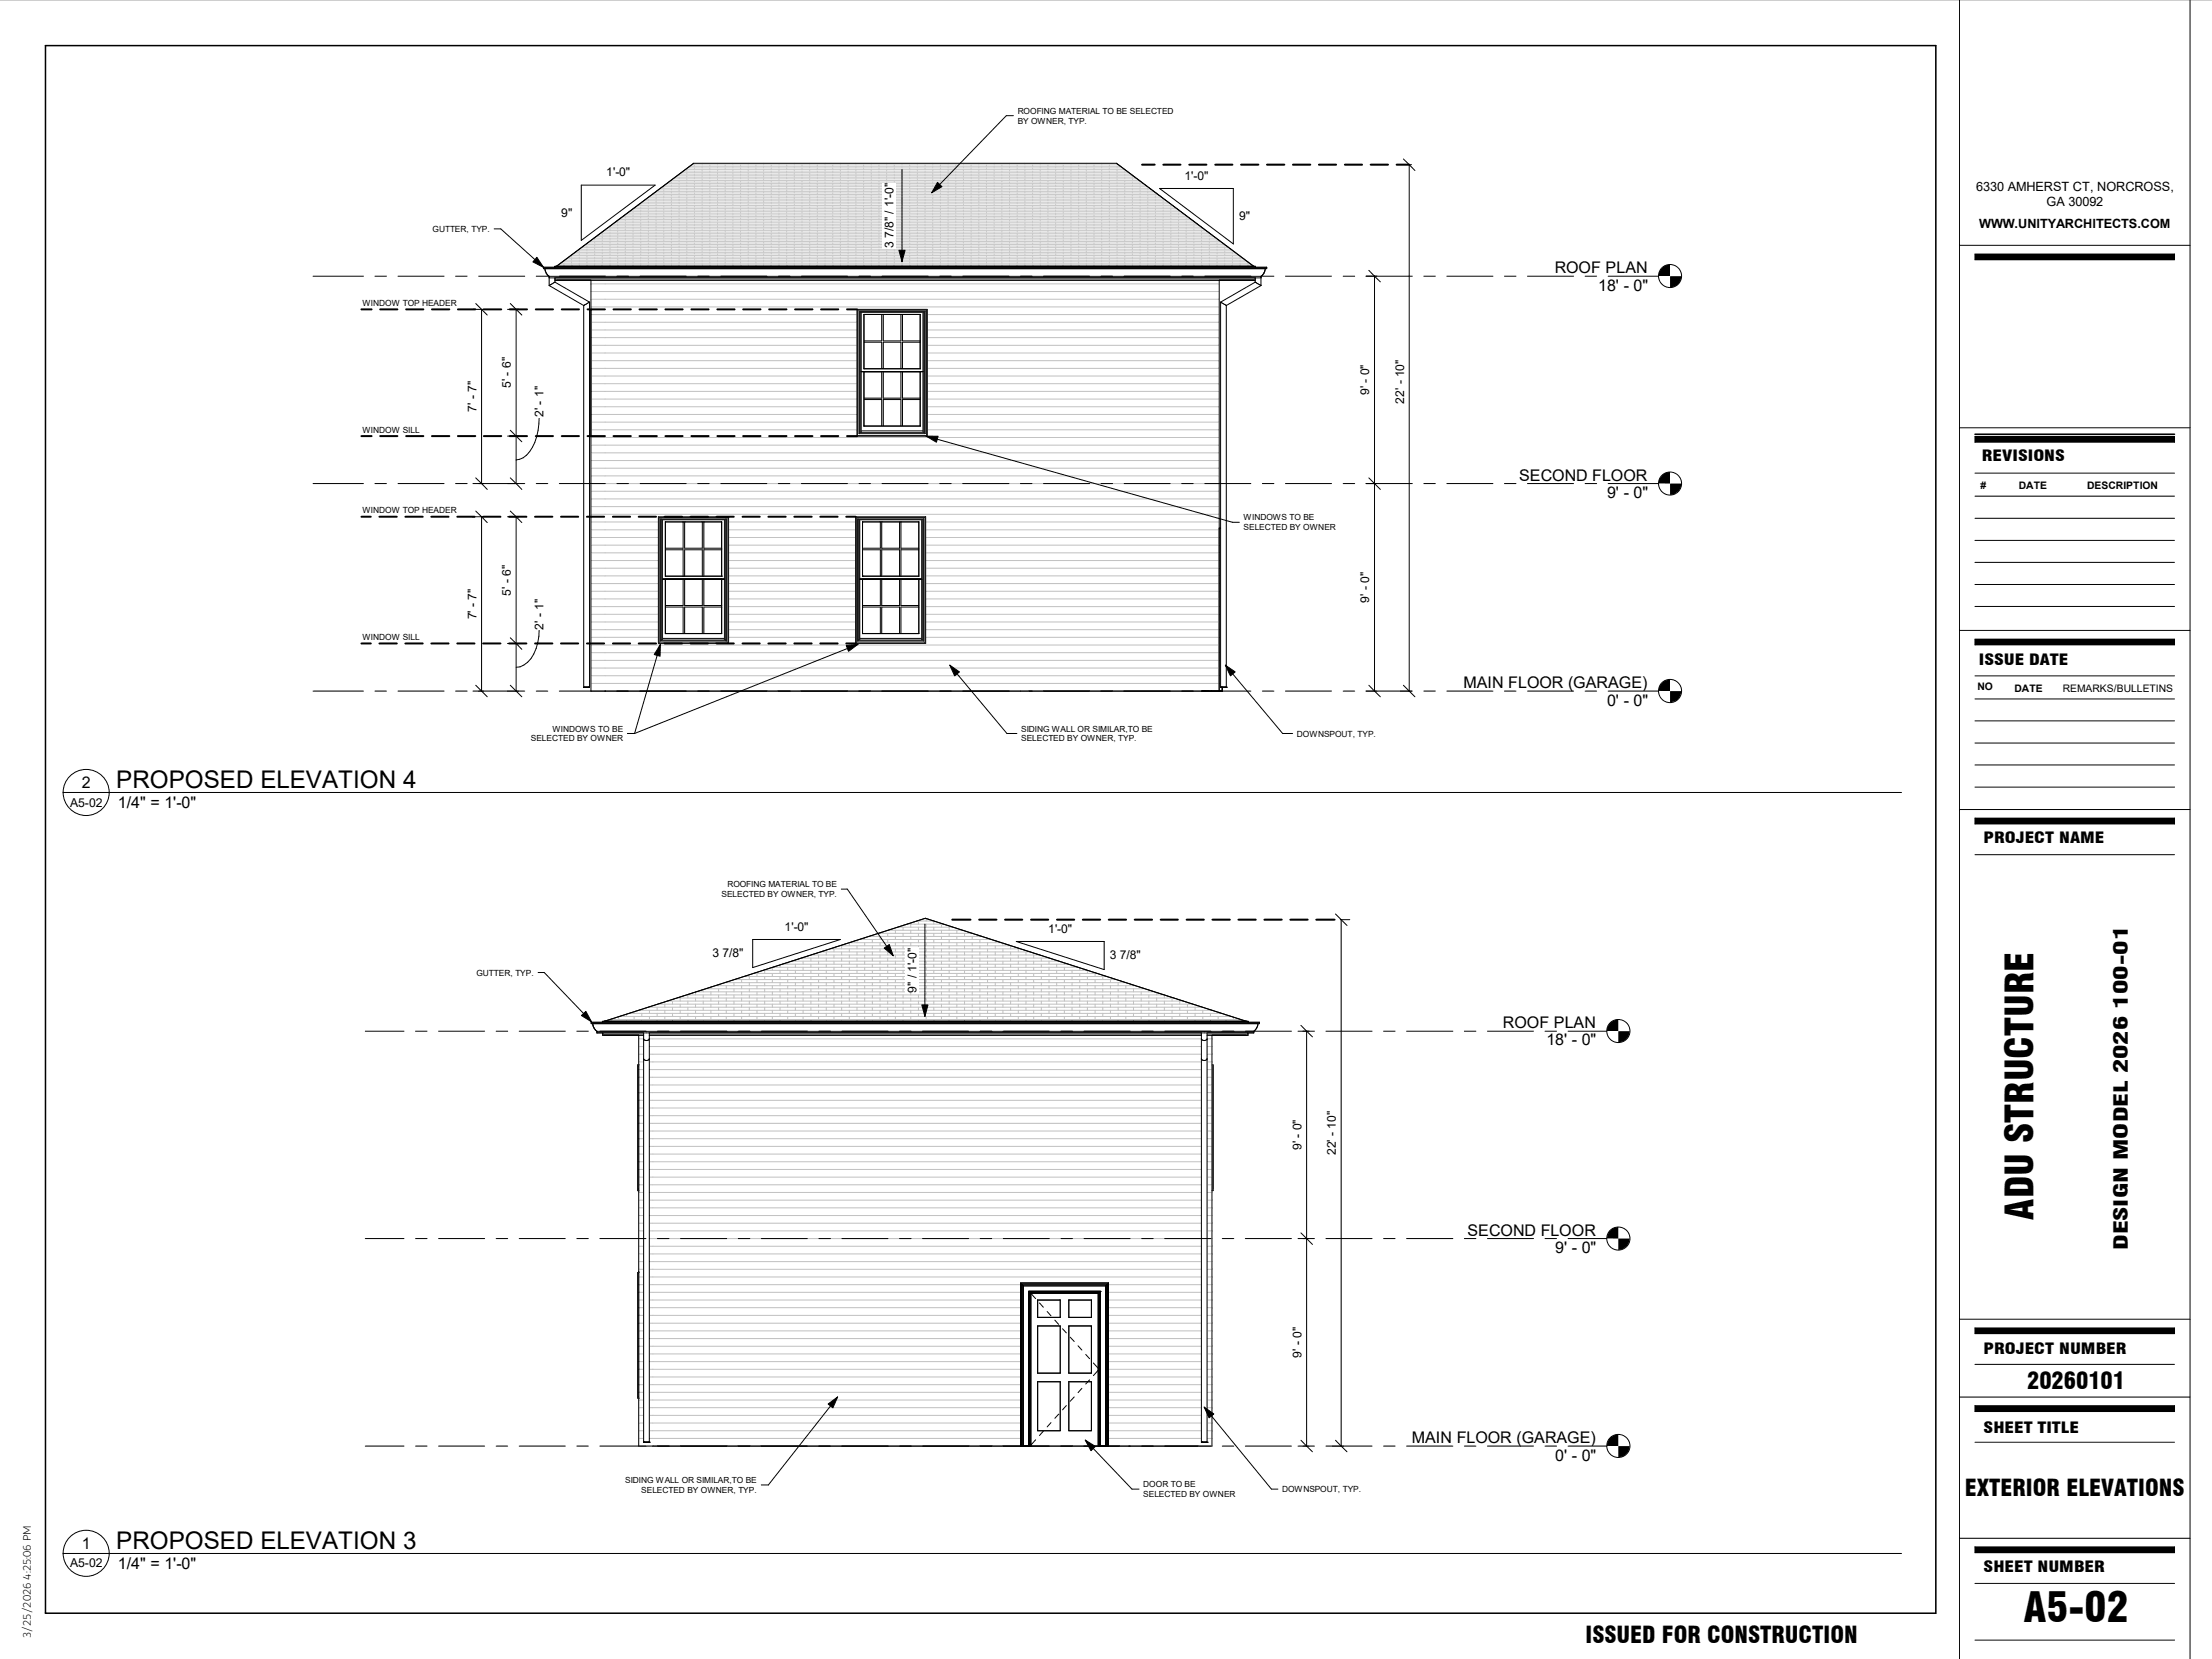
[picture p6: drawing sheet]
<svg xmlns="http://www.w3.org/2000/svg" width="610mm" height="457mm" viewBox="0 0 610 457" stroke-linecap="round" stroke-linejoin="round" font-family="sans-serif">
<defs><g id="words">
<text font-size="11.3" x="557.7" y="447.1">A5-02</text>
<text font-size="10.6" x="560.4" y="336.1" transform="rotate(-90 560.4 336.1)">ADU STRUCTURE</text>
<g font-size="6.7">
<text x="32" y="217">PROPOSED ELEVATION 4</text>
<text x="32" y="426.8">PROPOSED ELEVATION 3</text>
</g>
<g font-size="6.4">
<text x="558.7" y="382.8">20260101</text>
<text x="541.5" y="412.2">EXTERIOR ELEVATIONS</text>
<text x="437" y="452.7">ISSUED FOR CONSTRUCTION</text>
</g>
<text font-size="5.3" x="586.4" y="344.6" transform="rotate(-90 586.4 344.6)">DESIGN MODEL 2026 100-01</text>
<g font-size="4.4">
<text x="428.5" y="75.4">ROOF PLAN</text>
<text x="440.4" y="80.1">18' -</text>
<text x="450.2" y="80.1">0&quot;</text>
<text x="418.6" y="132.5">SECOND FLOOR</text>
<text x="442.9" y="137.2">9' -</text>
<text x="450.2" y="137.2">0&quot;</text>
<text x="403.4" y="189.7">MAIN FLOOR (GARAGE)</text>
<text x="442.9" y="194.4">0' -</text>
<text x="450.2" y="194.4">0&quot;</text>
<text x="22.5" y="217.2">2</text>
<text x="32.5" y="222.7">1/4&quot; = 1'-0&quot;</text>
<text x="414.2" y="283.4">ROOF PLAN</text>
<text x="426.2" y="288.1">18' -</text>
<text x="435.9" y="288.1">0&quot;</text>
<text x="404.4" y="340.6">SECOND FLOOR</text>
<text x="428.6" y="345.3">9' -</text>
<text x="435.9" y="345.3">0&quot;</text>
<text x="389.1" y="397.8">MAIN FLOOR (GARAGE)</text>
<text x="428.6" y="402.5">0' -</text>
<text x="435.9" y="402.5">0&quot;</text>
<text x="22.5" y="426.9">1</text>
<text x="32.5" y="432.4">1/4&quot; = 1'-0&quot;</text>
</g>
<g font-size="4.2">
<text x="546.1" y="127.1">REVISIONS</text>
<text x="545.3" y="183.3">ISSUE DATE</text>
<text x="546.7" y="232.4">PROJECT NAME</text>
<text x="546.7" y="373.1">PROJECT NUMBER</text>
<text x="546.7" y="394.9">SHEET TITLE</text>
<text x="546.7" y="433.3">SHEET NUMBER</text>
</g>
<g font-size="3.5">
<text x="544.6" y="52.7">6330 AMHERST CT, NORCROSS,</text>
<text x="564" y="56.7">GA 30092</text>
<text x="545.5" y="62.8">WWW.UNITYARCHITECTS.COM</text>
</g>
<g font-size="3.4">
<text x="19.3" y="222.3">A5-02</text>
<text x="19.3" y="432">A5-02</text>
</g>
<g font-size="3.3">
<text x="167.1" y="48.6">1'-0&quot;</text>
<text x="326.4" y="49.5">1'-0&quot;</text>
<text x="154.7" y="59.7">9&quot;</text>
<text x="341.5" y="60.7">9&quot;</text>
<text x="246.2" y="68.4" transform="rotate(-90 246.2 68.4)">3 7/8&quot; / 1'-0&quot;</text>
<text x="140.8" y="106.9" transform="rotate(-90 140.8 106.9)">5' - 6&quot;</text>
<text x="131.3" y="113.5" transform="rotate(-90 131.3 113.5)">7' - 7&quot;</text>
<text x="377.4" y="108.9" transform="rotate(-90 377.4 108.9)">9' - 0&quot;</text>
<text x="386.9" y="111.3" transform="rotate(-90 386.9 111.3)">22' - 10&quot;</text>
<text x="149.8" y="114.9" transform="rotate(-90 149.8 114.9)">2' - 1&quot;</text>
<text x="140.8" y="164.1" transform="rotate(-90 140.8 164.1)">5' - 6&quot;</text>
<text x="377.4" y="166.1" transform="rotate(-90 377.4 166.1)">9' - 0&quot;</text>
<text x="131.3" y="170.7" transform="rotate(-90 131.3 170.7)">7' - 7&quot;</text>
<text x="149.8" y="173.5" transform="rotate(-90 149.8 173.5)">2' - 1&quot;</text>
<text x="216.2" y="256.5">1'-0&quot;</text>
<text x="288.9" y="257">1'-0&quot;</text>
<text x="196.3" y="263.9">3 7/8&quot;</text>
<text x="305.9" y="264.4">3 7/8&quot;</text>
<text x="252.6" y="273.6" transform="rotate(-90 252.6 273.6)">9&quot; / 1'-0&quot;</text>
<text x="358.6" y="317" transform="rotate(-90 358.6 317)">9' - 0&quot;</text>
<text x="368.2" y="318.3" transform="rotate(-90 368.2 318.3)">22' - 10&quot;</text>
<text x="358.6" y="374.2" transform="rotate(-90 358.6 374.2)">9' - 0&quot;</text>
</g>
<text font-size="3.2" x="8.5" y="451.4" transform="rotate(-90 8.5 451.4)">3/25/2026 4:25:06 PM</text>
<g font-size="2.9">
<text x="545.8" y="134.7">#</text>
<text x="556.4" y="134.7">DATE</text>
<text x="575.2" y="134.7">DESCRIPTION</text>
<text x="545" y="190.2">NO</text>
<text x="555.2" y="190.6">DATE</text>
<text x="568.5" y="190.6">REMARKS/BULLETINS</text>
</g>
<g font-size="2.3">
<text x="280.5" y="31.4">ROOFING MATERIAL TO BE SELECTED</text>
<text x="280.5" y="34">BY OWNER, TYP.</text>
<text x="119.2" y="63.9">GUTTER, TYP.</text>
<text x="99.9" y="84.2">WINDOW TOP HEADER</text>
<text x="99.9" y="119.2">WINDOW SILL</text>
<text x="99.9" y="141.4">WINDOW TOP HEADER</text>
<text x="342.7" y="143.4">WINDOWS TO BE</text>
<text x="342.7" y="146.1">SELECTED BY OWNER</text>
<text x="99.9" y="176.4">WINDOW SILL</text>
<text x="152.2" y="201.6">WINDOWS TO BE</text>
<text x="281.4" y="201.6">SIDING WALL OR SIMILAR,TO BE</text>
<text x="357.4" y="203">DOWNSPOUT, TYP.</text>
<text x="146.3" y="204.3">SELECTED BY OWNER</text>
<text x="281.4" y="204.3">SELECTED BY OWNER, TYP.</text>
<text x="200.4" y="244.6">ROOFING MATERIAL TO BE</text>
<text x="198.8" y="247.2">SELECTED BY OWNER, TYP.</text>
<text x="131.3" y="268.9">GUTTER, TYP.</text>
<text x="172.3" y="408.7">SIDING WALL OR SIMILAR,TO BE</text>
<text x="176.7" y="411.4">SELECTED BY OWNER, TYP.</text>
<text x="315.1" y="409.9">DOOR TO BE</text>
<text x="315.1" y="412.5">SELECTED BY OWNER</text>
<text x="353.4" y="411.2">DOWNSPOUT, TYP.</text>
</g>
</g></defs>
<g fill="none" stroke="#c0c0c0" stroke-width=".28">
<path d="M162.9 78.2h173.1M162.9 80.3h173.1M162.9 82.5h173.1M162.9 84.6h173.1M162.9 86.7h73.3M162.9 88.8h73.3M162.9 90.9h73.3M162.9 93h73.3M162.9 95.2h73.3M162.9 97.3h73.3M162.9 99.4h73.3M255.5 86.7h80.5"/>
<path d="M255.5 88.8h80.5M255.5 90.9h80.5M255.5 93h80.5M255.5 95.2h80.5M255.5 97.3h80.5M255.5 99.4h80.5M162.9 101.5h73.3M162.9 103.6h73.3M162.9 105.7h73.3M162.9 107.9h73.3M162.9 110h73.3M162.9 112.1h73.3"/>
<path d="M162.9 114.2h73.3M162.9 116.3h73.3M162.9 118.4h73.3M255.5 101.5h80.5M255.5 103.6h80.5M255.5 105.7h80.5M255.5 107.9h80.5M255.5 110h80.5M255.5 112.1h80.5M255.5 114.2h80.5M255.5 116.3h80.5M255.5 118.4h80.5"/>
<path d="M162.9 120.6h173.1M162.9 122.7h173.1M162.9 124.8h173.1M162.9 126.9h173.1M162.9 129h173.1M162.9 131.1h173.1M162.9 133.3h173.1M162.9 135.4h173.1M162.9 137.5h173.1M162.9 139.6h173.1M162.9 141.7h173.1M162.9 143.8h18.5"/>
<path d="M162.9 146h18.5M162.9 148.1h18.5M162.9 150.2h18.5M162.9 152.4h18.5M162.9 154.5h18.5M162.9 156.6h18.5M162.9 158.7h18.5M200.8 143.8h35M200.8 146h35M200.8 148.1h35M200.8 150.2h35M200.8 152.4h35"/>
<path d="M200.8 154.5h35M200.8 156.6h35M200.8 158.7h35M255.1 143.8h80.9M255.1 146h80.9M255.1 148.1h80.9M255.1 150.2h80.9M255.1 152.4h80.9M255.1 154.5h80.9M255.1 156.6h80.9M255.1 158.7h80.9M162.9 160.8h18.5"/>
<path d="M162.9 162.9h18.5M162.9 165.1h18.5M162.9 167.2h18.5M162.9 169.3h18.5M162.9 171.4h18.5M162.9 173.5h18.5M162.9 175.6h18.5M162.9 177.8h173.1M162.9 179.9h173.1M200.8 160.8h35M200.8 162.9h35M200.8 165.1h35"/>
<path d="M200.8 167.2h35M200.8 169.3h35M200.8 171.4h35M200.8 173.5h35M200.8 175.6h35M255.1 160.8h80.9M255.1 162.9h80.9M255.1 165.1h80.9M255.1 167.2h80.9M255.1 169.3h80.9M255.1 171.4h80.9M255.1 173.5h80.9"/>
<path d="M255.1 175.6h80.9M162.9 182h173.1M162.9 184.1h173.1M162.9 186.2h173.1M162.9 188.3h173.1"/>
</g>
<g fill="none" stroke="#c9c9c9" stroke-width=".28">
<path d="M171.7 59.6h155.5M172.3 59.2h154.3M172.3 59.1v.1M172.3 59.6v.5M172.8 58.8h153.2M173.4 58.3h152.1M174 57.9h150.9M174.5 57.6v.3M174.5 58.3v.5M174.5 59.2v.4M174.5 57.5h149.8M175.1 57.1h148.6"/>
<path d="M175.7 56.6h147.4M176.3 56.2h146.3M176.6 56.2v.4M176.6 57.1v.4M176.6 57.9v.4M176.6 58.8v.4M176.6 59.6v.5M176.9 55.8h145.1M177.4 55.3h144M178 54.9h142.8M178.6 54.5h141.7M178.7 54.4v.1"/>
<path d="M178.7 54.9v.4M178.7 55.8v.4M178.7 56.6v.5M178.7 57.5v.4M178.7 58.3v.5M178.7 59.2v.4M179.2 54h140.5M179.7 53.6h139.4M180.3 53.2h138.3M180.8 52.8v.4M180.8 53.6v.4M180.8 54.5v.4"/>
<path d="M180.8 55.3v.5M180.8 56.2v.4M180.8 57.1v.4M180.8 57.9v.4M180.8 58.8v.4M180.8 59.6v.5M180.9 52.7h137.1M181.4 52.3h136M182 51.9h134.8M182.6 51.4h133.6M182.9 51.4v.5M182.9 52.3v.4"/>
<path d="M182.9 53.2v.4M182.9 54v.5M182.9 54.9v.4M182.9 55.8v.4M182.9 56.6v.5M182.9 57.5v.4M182.9 58.3v.5M182.9 59.2v.4M183.2 51h132.5M183.7 50.6h131.4M184.3 50.2h130.2M184.9 49.7h129"/>
<path d="M185 49.6v.1M185 50.2v.4M185 51v.4M185 51.9v.4M185 52.7v.5M185 53.6v.4M185 54.5v.4M185 55.3v.5M185 56.2v.4M185 57.1v.4M185 57.9v.4M185 58.8v.4"/>
<path d="M185 59.6v.5M185.5 49.3h127.9M186.1 48.9h126.7M186.6 48.4h125.6M187.2 48v.4M187.2 48.9v.4M187.2 49.7v.5M187.2 50.6v.4M187.2 51.4v.5M187.2 52.3v.4M187.2 53.2v.4M187.2 54v.5"/>
<path d="M187.2 54.9v.4M187.2 55.8v.4M187.2 56.6v.5M187.2 57.5v.4M187.2 58.3v.5M187.2 59.2v.4M187.2 48h124.5M187.7 47.6h123.4M188.3 47.2h122.2M188.9 46.7h121M189.3 46.7v.5M189.3 47.6v.4"/>
<path d="M189.3 48.4v.5M189.3 49.3v.4M189.3 50.2v.4M189.3 51v.4M189.3 51.9v.4M189.3 52.7v.5M189.3 53.6v.4M189.3 54.5v.4M189.3 55.3v.5M189.3 56.2v.4M189.3 57.1v.4M189.3 57.9v.4"/>
<path d="M189.3 58.8v.4M189.3 59.6v.5M189.5 46.3h119.9M190.1 45.8h118.7M190.6 45.4h117.6M191.4 45.4v.4M191.4 46.3v.4M191.4 47.2v.4M191.4 48v.4M191.4 48.9v.4M191.4 49.7v.5M191.4 50.6v.4"/>
<path d="M191.4 51.4v.5M191.4 52.3v.4M191.4 53.2v.4M191.4 54v.5M191.4 54.9v.4M191.4 55.8v.4M191.4 56.6v.5M191.4 57.5v.4M191.4 58.3v.5M191.4 59.2v.4M193.5 45v.4M193.5 45.8v.5"/>
<path d="M193.5 46.7v.5M193.5 47.6v.4M193.5 48.4v.5M193.5 49.3v.4M193.5 50.2v.4M193.5 51v.4M193.5 51.9v.4M193.5 52.7v.5M193.5 53.6v.4M193.5 54.5v.4M193.5 55.3v.5M193.5 56.2v.4"/>
<path d="M193.5 57.1v.4M193.5 57.9v.4M193.5 58.8v.4M193.5 59.6v.5M195.6 45.4v.4M195.6 46.3v.4M195.6 47.2v.4M195.6 48v.4M195.6 48.9v.4M195.6 49.7v.5M195.6 50.6v.4M195.6 51.4v.5"/>
<path d="M195.6 52.3v.4M195.6 53.2v.4M195.6 54v.5M195.6 54.9v.4M195.6 55.8v.4M195.6 56.6v.5M195.6 57.5v.4M195.6 58.3v.5M195.6 59.2v.4M197.7 45v.4M197.7 45.8v.5M197.7 46.7v.5"/>
<path d="M197.7 47.6v.4M197.7 48.4v.5M197.7 49.3v.4M197.7 50.2v.4M197.7 51v.4M197.7 51.9v.4M197.7 52.7v.5M197.7 53.6v.4M197.7 54.5v.4M197.7 55.3v.5M197.7 56.2v.4M197.7 57.1v.4"/>
<path d="M197.7 57.9v.4M197.7 58.8v.4M197.7 59.6v.5M199.9 45.4v.4M199.9 46.3v.4M199.9 47.2v.4M199.9 48v.4M199.9 48.9v.4M199.9 49.7v.5M199.9 50.6v.4M199.9 51.4v.5M199.9 52.3v.4"/>
<path d="M199.9 53.2v.4M199.9 54v.5M199.9 54.9v.4M199.9 55.8v.4M199.9 56.6v.5M199.9 57.5v.4M199.9 58.3v.5M199.9 59.2v.4M202 45v.4M202 45.8v.5M202 46.7v.5M202 47.6v.4"/>
<path d="M202 48.4v.5M202 49.3v.4M202 50.2v.4M202 51v.4M202 51.9v.4M202 52.7v.5M202 53.6v.4M202 54.5v.4M202 55.3v.5M202 56.2v.4M202 57.1v.4M202 57.9v.4"/>
<path d="M202 58.8v.4M202 59.6v.5M204.1 45.4v.4M204.1 46.3v.4M204.1 47.2v.4M204.1 48v.4M204.1 48.9v.4M204.1 49.7v.5M204.1 50.6v.4M204.1 51.4v.5M204.1 52.3v.4M204.1 53.2v.4"/>
<path d="M204.1 54v.5M204.1 54.9v.4M204.1 55.8v.4M204.1 56.6v.5M204.1 57.5v.4M204.1 58.3v.5M204.1 59.2v.4M206.2 45v.4M206.2 45.8v.5M206.2 46.7v.5M206.2 47.6v.4M206.2 48.4v.5"/>
<path d="M206.2 49.3v.4M206.2 50.2v.4M206.2 51v.4M206.2 51.9v.4M206.2 52.7v.5M206.2 53.6v.4M206.2 54.5v.4M206.2 55.3v.5M206.2 56.2v.4M206.2 57.1v.4M206.2 57.9v.4M206.2 58.8v.4"/>
<path d="M206.2 59.6v.5M208.3 45.4v.4M208.3 46.3v.4M208.3 47.2v.4M208.3 48v.4M208.3 48.9v.4M208.3 49.7v.5M208.3 50.6v.4M208.3 51.4v.5M208.3 52.3v.4M208.3 53.2v.4M208.3 54v.5"/>
<path d="M208.3 54.9v.4M208.3 55.8v.4M208.3 56.6v.5M208.3 57.5v.4M208.3 58.3v.5M208.3 59.2v.4M210.4 45v.4M210.4 45.8v.5M210.4 46.7v.5M210.4 47.6v.4M210.4 48.4v.5M210.4 49.3v.4"/>
<path d="M210.4 50.2v.4M210.4 51v.4M210.4 51.9v.4M210.4 52.7v.5M210.4 53.6v.4M210.4 54.5v.4M210.4 55.3v.5M210.4 56.2v.4M210.4 57.1v.4M210.4 57.9v.4M210.4 58.8v.4M210.4 59.6v.5"/>
<path d="M212.6 45.4v.4M212.6 46.3v.4M212.6 47.2v.4M212.6 48v.4M212.6 48.9v.4M212.6 49.7v.5M212.6 50.6v.4M212.6 51.4v.5M212.6 52.3v.4M212.6 53.2v.4M212.6 54v.5M212.6 54.9v.4"/>
<path d="M212.6 55.8v.4M212.6 56.6v.5M212.6 57.5v.4M212.6 58.3v.5M212.6 59.2v.4M214.7 45v.4M214.7 45.8v.5M214.7 46.7v.5M214.7 47.6v.4M214.7 48.4v.5M214.7 49.3v.4M214.7 50.2v.4"/>
<path d="M214.7 51v.4M214.7 51.9v.4M214.7 52.7v.5M214.7 53.6v.4M214.7 54.5v.4M214.7 55.3v.5M214.7 56.2v.4M214.7 57.1v.4M214.7 57.9v.4M214.7 58.8v.4M214.7 59.6v.5M216.8 45.4v.4"/>
<path d="M216.8 46.3v.4M216.8 47.2v.4M216.8 48v.4M216.8 48.9v.4M216.8 49.7v.5M216.8 50.6v.4M216.8 51.4v.5M216.8 52.3v.4M216.8 53.2v.4M216.8 54v.5M216.8 54.9v.4M216.8 55.8v.4"/>
<path d="M216.8 56.6v.5M216.8 57.5v.4M216.8 58.3v.5M216.8 59.2v.4M218.9 45v.4M218.9 45.8v.5M218.9 46.7v.5M218.9 47.6v.4M218.9 48.4v.5M218.9 49.3v.4M218.9 50.2v.4M218.9 51v.4"/>
<path d="M218.9 51.9v.4M218.9 52.7v.5M218.9 53.6v.4M218.9 54.5v.4M218.9 55.3v.5M218.9 56.2v.4M218.9 57.1v.4M218.9 57.9v.4M218.9 58.8v.4M218.9 59.6v.5M221 45.4v.4M221 46.3v.4"/>
<path d="M221 47.2v.4M221 48v.4M221 48.9v.4M221 49.7v.5M221 50.6v.4M221 51.4v.5M221 52.3v.4M221 53.2v.4M221 54v.5M221 54.9v.4M221 55.8v.4M221 56.6v.5"/>
<path d="M221 57.5v.4M221 58.3v.5M221 59.2v.4M223.1 45v.4M223.1 45.8v.5M223.1 46.7v.5M223.1 47.6v.4M223.1 48.4v.5M223.1 49.3v.4M223.1 50.2v.4M223.1 51v.4M223.1 51.9v.4"/>
<path d="M223.1 52.7v.5M223.1 53.6v.4M223.1 54.5v.4M223.1 55.3v.5M223.1 56.2v.4M223.1 57.1v.4M223.1 57.9v.4M223.1 58.8v.4M223.1 59.6v.5M225.3 45.4v.4M225.3 46.3v.4M225.3 47.2v.4"/>
<path d="M225.3 48v.4M225.3 48.9v.4M225.3 49.7v.5M225.3 50.6v.4M225.3 51.4v.5M225.3 52.3v.4M225.3 53.2v.4M225.3 54v.5M225.3 54.9v.4M225.3 55.8v.4M225.3 56.6v.5M225.3 57.5v.4"/>
<path d="M225.3 58.3v.5M225.3 59.2v.4M227.4 45v.4M227.4 45.8v.5M227.4 46.7v.5M227.4 47.6v.4M227.4 48.4v.5M227.4 49.3v.4M227.4 50.2v.4M227.4 51v.4M227.4 51.9v.4M227.4 52.7v.5"/>
<path d="M227.4 53.6v.4M227.4 54.5v.4M227.4 55.3v.5M227.4 56.2v.4M227.4 57.1v.4M227.4 57.9v.4M227.4 58.8v.4M227.4 59.6v.5M229.5 45.4v.4M229.5 46.3v.4M229.5 47.2v.4M229.5 48v.4"/>
<path d="M229.5 48.9v.4M229.5 49.7v.5M229.5 50.6v.4M229.5 51.4v.5M229.5 52.3v.4M229.5 53.2v.4M229.5 54v.5M229.5 54.9v.4M229.5 55.8v.4M229.5 56.6v.5M229.5 57.5v.4M229.5 58.3v.5"/>
<path d="M229.5 59.2v.4M231.6 45v.4M231.6 45.8v.5M231.6 46.7v.5M231.6 47.6v.4M231.6 48.4v.5M231.6 49.3v.4M231.6 50.2v.4M231.6 51v.4M231.6 51.9v.4M231.6 52.7v.5M231.6 53.6v.4"/>
<path d="M231.6 54.5v.4M231.6 55.3v.5M231.6 56.2v.4M231.6 57.1v.4M231.6 57.9v.4M231.6 58.8v.4M231.6 59.6v.5M233.7 45.4v.4M233.7 46.3v.4M233.7 47.2v.4M233.7 48v.4M233.7 48.9v.4"/>
<path d="M233.7 49.7v.5M233.7 50.6v.4M233.7 51.4v.5M233.7 52.3v.4M233.7 53.2v.4M233.7 54v.5M233.7 54.9v.4M233.7 55.8v.4M233.7 56.6v.5M233.7 57.5v.4M233.7 58.3v.5M233.7 59.2v.4"/>
<path d="M235.9 45v.4M235.9 45.8v.5M235.9 46.7v.5M235.9 47.6v.4M235.9 48.4v.5M235.9 49.3v.4M235.9 50.2v.4M235.9 51v.4M235.9 51.9v.4M235.9 52.7v.5M235.9 53.6v.4M235.9 54.5v.4"/>
<path d="M235.9 55.3v.5M235.9 56.2v.4M235.9 57.1v.4M235.9 57.9v.4M235.9 58.8v.4M235.9 59.6v.5M238 45.4v.4M238 46.3v.4M238 47.2v.4M238 48v.4M238 48.9v.4M238 49.7v.5"/>
<path d="M238 50.6v.4M238 51.4v.5M238 52.3v.4M238 53.2v.4M238 54v.5M238 54.9v.4M238 55.8v.4M238 56.6v.5M238 57.5v.4M238 58.3v.5M238 59.2v.4M240.1 45v.4"/>
<path d="M240.1 45.8v.5M240.1 46.7v.5M240.1 47.6v.4M240.1 48.4v.5M240.1 49.3v.4M240.1 50.2v.4M240.1 51v.4M240.1 51.9v.4M240.1 52.7v.5M240.1 53.6v.4M240.1 54.5v.4M240.1 55.3v.5"/>
<path d="M240.1 56.2v.4M240.1 57.1v.4M240.1 57.9v.4M240.1 58.8v.4M240.1 59.6v.5M242.2 45.4v.4M242.2 46.3v.4M242.2 47.2v.4M242.2 48v.4M242.2 48.9v.4M242.2 49.7v.5M242.2 50.6v.4"/>
<path d="M242.2 51.4v.5M242.2 52.3v.4M242.2 53.2v.4M242.2 54v.5M242.2 54.9v.4M242.2 55.8v.4M242.2 56.6v.5M242.2 57.5v.4M242.2 58.3v.5M242.2 59.2v.4M244.3 45v.4M244.3 45.8v.5"/>
<path d="M244.3 46.7v.5M244.3 47.6v.4M244.3 48.4v.5M244.3 49.3v.4M244.3 50.2v.4M244.3 51v.4M244.3 51.9v.4M244.3 52.7v.5M244.3 53.6v.4M244.3 54.5v.4M244.3 55.3v.5M244.3 56.2v.4"/>
<path d="M244.3 57.1v.4M244.3 57.9v.4M244.3 58.8v.4M244.3 59.6v.5M246.5 45.4v.4M246.5 46.3v.4M246.5 47.2v.4M246.5 48v.4M246.5 48.9v.4M246.5 49.7v.5M246.5 50.6v.4M246.5 51.4v.5"/>
<path d="M246.5 52.3v.4M246.5 53.2v.4M246.5 54v.5M246.5 54.9v.4M246.5 55.8v.4M246.5 56.6v.5M246.5 57.5v.4M246.5 58.3v.5M246.5 59.2v.4M248.6 45v.4M248.6 45.8v.5M248.6 46.7v.5"/>
<path d="M248.6 47.6v.4M248.6 48.4v.5M248.6 49.3v.4M248.6 50.2v.4M248.6 51v.4M248.6 51.9v.4M248.6 52.7v.5M248.6 53.6v.4M248.6 54.5v.4M248.6 55.3v.5M248.6 56.2v.4M248.6 57.1v.4"/>
<path d="M248.6 57.9v.4M248.6 58.8v.4M248.6 59.6v.5M250.7 45.4v.4M250.7 46.3v.4M250.7 47.2v.4M250.7 48v.4M250.7 48.9v.4M250.7 49.7v.5M250.7 50.6v.4M250.7 51.4v.5M250.7 52.3v.4"/>
<path d="M250.7 53.2v.4M250.7 54v.5M250.7 54.9v.4M250.7 55.8v.4M250.7 56.6v.5M250.7 57.5v.4M250.7 58.3v.5M250.7 59.2v.4M252.8 45v.4M252.8 45.8v.5M252.8 46.7v.5M252.8 47.6v.4"/>
<path d="M252.8 48.4v.5M252.8 49.3v.4M252.8 50.2v.4M252.8 51v.4M252.8 51.9v.4M252.8 52.7v.5M252.8 53.6v.4M252.8 54.5v.4M252.8 55.3v.5M252.8 56.2v.4M252.8 57.1v.4M252.8 57.9v.4"/>
<path d="M252.8 58.8v.4M252.8 59.6v.5M254.9 45.4v.4M254.9 46.3v.4M254.9 47.2v.4M254.9 48v.4M254.9 48.9v.4M254.9 49.7v.5M254.9 50.6v.4M254.9 51.4v.5M254.9 52.3v.4M254.9 53.2v.4"/>
<path d="M254.9 54v.5M254.9 54.9v.4M254.9 55.8v.4M254.9 56.6v.5M254.9 57.5v.4M254.9 58.3v.5M254.9 59.2v.4M257 45v.4M257 45.8v.5M257 46.7v.5M257 47.6v.4M257 48.4v.5"/>
<path d="M257 49.3v.4M257 50.2v.4M257 51v.4M257 51.9v.4M257 52.7v.5M257 53.6v.4M257 54.5v.4M257 55.3v.5M257 56.2v.4M257 57.1v.4M257 57.9v.4M257 58.8v.4"/>
<path d="M257 59.6v.5M259.2 45.4v.4M259.2 46.3v.4M259.2 47.2v.4M259.2 48v.4M259.2 48.9v.4M259.2 49.7v.5M259.2 50.6v.4M259.2 51.4v.5M259.2 52.3v.4M259.2 53.2v.4M259.2 54v.5"/>
<path d="M259.2 54.9v.4M259.2 55.8v.4M259.2 56.6v.5M259.2 57.5v.4M259.2 58.3v.5M259.2 59.2v.4M261.3 45v.4M261.3 45.8v.5M261.3 46.7v.5M261.3 47.6v.4M261.3 48.4v.5M261.3 49.3v.4"/>
<path d="M261.3 50.2v.4M261.3 51v.4M261.3 51.9v.4M261.3 52.7v.5M261.3 53.6v.4M261.3 54.5v.4M261.3 55.3v.5M261.3 56.2v.4M261.3 57.1v.4M261.3 57.9v.4M261.3 58.8v.4M261.3 59.6v.5"/>
<path d="M263.4 45.4v.4M263.4 46.3v.4M263.4 47.2v.4M263.4 48v.4M263.4 48.9v.4M263.4 49.7v.5M263.4 50.6v.4M263.4 51.4v.5M263.4 52.3v.4M263.4 53.2v.4M263.4 54v.5M263.4 54.9v.4"/>
<path d="M263.4 55.8v.4M263.4 56.6v.5M263.4 57.5v.4M263.4 58.3v.5M263.4 59.2v.4M265.5 45v.4M265.5 45.8v.5M265.5 46.7v.5M265.5 47.6v.4M265.5 48.4v.5M265.5 49.3v.4M265.5 50.2v.4"/>
<path d="M265.5 51v.4M265.5 51.9v.4M265.5 52.7v.5M265.5 53.6v.4M265.5 54.5v.4M265.5 55.3v.5M265.5 56.2v.4M265.5 57.1v.4M265.5 57.9v.4M265.5 58.8v.4M265.5 59.6v.5M267.6 45.4v.4"/>
<path d="M267.6 46.3v.4M267.6 47.2v.4M267.6 48v.4M267.6 48.9v.4M267.6 49.7v.5M267.6 50.6v.4M267.6 51.4v.5M267.6 52.3v.4M267.6 53.2v.4M267.6 54v.5M267.6 54.9v.4M267.6 55.8v.4"/>
<path d="M267.6 56.6v.5M267.6 57.5v.4M267.6 58.3v.5M267.6 59.2v.4M269.7 45v.4M269.7 45.8v.5M269.7 46.7v.5M269.7 47.6v.4M269.7 48.4v.5M269.7 49.3v.4M269.7 50.2v.4M269.7 51v.4"/>
<path d="M269.7 51.9v.4M269.7 52.7v.5M269.7 53.6v.4M269.7 54.5v.4M269.7 55.3v.5M269.7 56.2v.4M269.7 57.1v.4M269.7 57.9v.4M269.7 58.8v.4M269.7 59.6v.5M271.9 45.4v.4M271.9 46.3v.4"/>
<path d="M271.9 47.2v.4M271.9 48v.4M271.9 48.9v.4M271.9 49.7v.5M271.9 50.6v.4M271.9 51.4v.5M271.9 52.3v.4M271.9 53.2v.4M271.9 54v.5M271.9 54.9v.4M271.9 55.8v.4M271.9 56.6v.5"/>
<path d="M271.9 57.5v.4M271.9 58.3v.5M271.9 59.2v.4M274 45v.4M274 45.8v.5M274 46.7v.5M274 47.6v.4M274 48.4v.5M274 49.3v.4M274 50.2v.4M274 51v.4M274 51.9v.4"/>
<path d="M274 52.7v.5M274 53.6v.4M274 54.5v.4M274 55.3v.5M274 56.2v.4M274 57.1v.4M274 57.9v.4M274 58.8v.4M274 59.6v.5M276.1 45.4v.4M276.1 46.3v.4M276.1 47.2v.4"/>
<path d="M276.1 48v.4M276.1 48.9v.4M276.1 49.7v.5M276.1 50.6v.4M276.1 51.4v.5M276.1 52.3v.4M276.1 53.2v.4M276.1 54v.5M276.1 54.9v.4M276.1 55.8v.4M276.1 56.6v.5M276.1 57.5v.4"/>
<path d="M276.1 58.3v.5M276.1 59.2v.4M278.2 45v.4M278.2 45.8v.5M278.2 46.7v.5M278.2 47.6v.4M278.2 48.4v.5M278.2 49.3v.4M278.2 50.2v.4M278.2 51v.4M278.2 51.9v.4M278.2 52.7v.5"/>
<path d="M278.2 53.6v.4M278.2 54.5v.4M278.2 55.3v.5M278.2 56.2v.4M278.2 57.1v.4M278.2 57.9v.4M278.2 58.8v.4M278.2 59.6v.5M280.3 45.4v.4M280.3 46.3v.4M280.3 47.2v.4M280.3 48v.4"/>
<path d="M280.3 48.9v.4M280.3 49.7v.5M280.3 50.6v.4M280.3 51.4v.5M280.3 52.3v.4M280.3 53.2v.4M280.3 54v.5M280.3 54.9v.4M280.3 55.8v.4M280.3 56.6v.5M280.3 57.5v.4M280.3 58.3v.5"/>
<path d="M280.3 59.2v.4M282.4 45v.4M282.4 45.8v.5M282.4 46.7v.5M282.4 47.6v.4M282.4 48.4v.5M282.4 49.3v.4M282.4 50.2v.4M282.4 51v.4M282.4 51.9v.4M282.4 52.7v.5M282.4 53.6v.4"/>
<path d="M282.4 54.5v.4M282.4 55.3v.5M282.4 56.2v.4M282.4 57.1v.4M282.4 57.9v.4M282.4 58.8v.4M282.4 59.6v.5M284.6 45.4v.4M284.6 46.3v.4M284.6 47.2v.4M284.6 48v.4M284.6 48.9v.4"/>
<path d="M284.6 49.7v.5M284.6 50.6v.4M284.6 51.4v.5M284.6 52.3v.4M284.6 53.2v.4M284.6 54v.5M284.6 54.9v.4M284.6 55.8v.4M284.6 56.6v.5M284.6 57.5v.4M284.6 58.3v.5M284.6 59.2v.4"/>
<path d="M286.7 45v.4M286.7 45.8v.5M286.7 46.7v.5M286.7 47.6v.4M286.7 48.4v.5M286.7 49.3v.4M286.7 50.2v.4M286.7 51v.4M286.7 51.9v.4M286.7 52.7v.5M286.7 53.6v.4M286.7 54.5v.4"/>
<path d="M286.7 55.3v.5M286.7 56.2v.4M286.7 57.1v.4M286.7 57.9v.4M286.7 58.8v.4M286.7 59.6v.5M288.8 45.4v.4M288.8 46.3v.4M288.8 47.2v.4M288.8 48v.4M288.8 48.9v.4M288.8 49.7v.5"/>
<path d="M288.8 50.6v.4M288.8 51.4v.5M288.8 52.3v.4M288.8 53.2v.4M288.8 54v.5M288.8 54.9v.4M288.8 55.8v.4M288.8 56.6v.5M288.8 57.5v.4M288.8 58.3v.5M288.8 59.2v.4M290.9 45v.4"/>
<path d="M290.9 45.8v.5M290.9 46.7v.5M290.9 47.6v.4M290.9 48.4v.5M290.9 49.3v.4M290.9 50.2v.4M290.9 51v.4M290.9 51.9v.4M290.9 52.7v.5M290.9 53.6v.4M290.9 54.5v.4M290.9 55.3v.5"/>
<path d="M290.9 56.2v.4M290.9 57.1v.4M290.9 57.9v.4M290.9 58.8v.4M290.9 59.6v.5M293 45.4v.4M293 46.3v.4M293 47.2v.4M293 48v.4M293 48.9v.4M293 49.7v.5M293 50.6v.4"/>
<path d="M293 51.4v.5M293 52.3v.4M293 53.2v.4M293 54v.5M293 54.9v.4M293 55.8v.4M293 56.6v.5M293 57.5v.4M293 58.3v.5M293 59.2v.4M295.1 45v.4M295.1 45.8v.5"/>
<path d="M295.1 46.7v.5M295.1 47.6v.4M295.1 48.4v.5M295.1 49.3v.4M295.1 50.2v.4M295.1 51v.4M295.1 51.9v.4M295.1 52.7v.5M295.1 53.6v.4M295.1 54.5v.4M295.1 55.3v.5M295.1 56.2v.4"/>
<path d="M295.1 57.1v.4M295.1 57.9v.4M295.1 58.8v.4M295.1 59.6v.5M297.3 45.4v.4M297.3 46.3v.4M297.3 47.2v.4M297.3 48v.4M297.3 48.9v.4M297.3 49.7v.5M297.3 50.6v.4M297.3 51.4v.5"/>
<path d="M297.3 52.3v.4M297.3 53.2v.4M297.3 54v.5M297.3 54.9v.4M297.3 55.8v.4M297.3 56.6v.5M297.3 57.5v.4M297.3 58.3v.5M297.3 59.2v.4M299.4 45v.4M299.4 45.8v.5M299.4 46.7v.5"/>
<path d="M299.4 47.6v.4M299.4 48.4v.5M299.4 49.3v.4M299.4 50.2v.4M299.4 51v.4M299.4 51.9v.4M299.4 52.7v.5M299.4 53.6v.4M299.4 54.5v.4M299.4 55.3v.5M299.4 56.2v.4M299.4 57.1v.4"/>
<path d="M299.4 57.9v.4M299.4 58.8v.4M299.4 59.6v.5M301.5 45.4v.4M301.5 46.3v.4M301.5 47.2v.4M301.5 48v.4M301.5 48.9v.4M301.5 49.7v.5M301.5 50.6v.4M301.5 51.4v.5M301.5 52.3v.4"/>
<path d="M301.5 53.2v.4M301.5 54v.5M301.5 54.9v.4M301.5 55.8v.4M301.5 56.6v.5M301.5 57.5v.4M301.5 58.3v.5M301.5 59.2v.4M303.6 45v.4M303.6 45.8v.5M303.6 46.7v.5M303.6 47.6v.4"/>
<path d="M303.6 48.4v.5M303.6 49.3v.4M303.6 50.2v.4M303.6 51v.4M303.6 51.9v.4M303.6 52.7v.5M303.6 53.6v.4M303.6 54.5v.4M303.6 55.3v.5M303.6 56.2v.4M303.6 57.1v.4M303.6 57.9v.4"/>
<path d="M303.6 58.8v.4M303.6 59.6v.5M305.7 45.4v.4M305.7 46.3v.4M305.7 47.2v.4M305.7 48v.4M305.7 48.9v.4M305.7 49.7v.5M305.7 50.6v.4M305.7 51.4v.5M305.7 52.3v.4M305.7 53.2v.4"/>
<path d="M305.7 54v.5M305.7 54.9v.4M305.7 55.8v.4M305.7 56.6v.5M305.7 57.5v.4M305.7 58.3v.5M305.7 59.2v.4M307.8 45.2v.2M307.8 45.8v.5M307.8 46.7v.5M307.8 47.6v.4M307.8 48.4v.5"/>
<path d="M307.8 49.3v.4M307.8 50.2v.4M307.8 51v.4M307.8 51.9v.4M307.8 52.7v.5M307.8 53.6v.4M307.8 54.5v.4M307.8 55.3v.5M307.8 56.2v.4M307.8 57.1v.4M307.8 57.9v.4M307.8 58.8v.4"/>
<path d="M307.8 59.6v.5M310 47.2v.4M310 48v.4M310 48.9v.4M310 49.7v.5M310 50.6v.4M310 51.4v.5M310 52.3v.4M310 53.2v.4M310 54v.5M310 54.9v.4M310 55.8v.4"/>
<path d="M310 56.6v.5M310 57.5v.4M310 58.3v.5M310 59.2v.4M312.1 48.4v.5M312.1 49.3v.4M312.1 50.2v.4M312.1 51v.4M312.1 51.9v.4M312.1 52.7v.5M312.1 53.6v.4M312.1 54.5v.4"/>
<path d="M312.1 55.3v.5M312.1 56.2v.4M312.1 57.1v.4M312.1 57.9v.4M312.1 58.8v.4M312.1 59.6v.5M314.2 49.9v.3M314.2 50.6v.4M314.2 51.4v.5M314.2 52.3v.4M314.2 53.2v.4M314.2 54v.5"/>
<path d="M314.2 54.9v.4M314.2 55.8v.4M314.2 56.6v.5M314.2 57.5v.4M314.2 58.3v.5M314.2 59.2v.4M316.3 51.9v.4M316.3 52.7v.5M316.3 53.6v.4M316.3 54.5v.4M316.3 55.3v.5M316.3 56.2v.4"/>
<path d="M316.3 57.1v.4M316.3 57.9v.4M316.3 58.8v.4M316.3 59.6v.5M318.4 53.2v.4M318.4 54v.5M318.4 54.9v.4M318.4 55.8v.4M318.4 56.6v.5M318.4 57.5v.4M318.4 58.3v.5M318.4 59.2v.4"/>
<path d="M320.5 54.7v.2M320.5 55.3v.5M320.5 56.2v.4M320.5 57.1v.4M320.5 57.9v.4M320.5 58.8v.4M320.5 59.6v.5M322.7 56.6v.5M322.7 57.5v.4M322.7 58.3v.5M322.7 59.2v.4M324.8 57.9v.4"/>
<path d="M324.8 58.8v.4M324.8 59.6v.5M326.9 59.4v.2M153.8 73h191.2M154.4 72.6h190M155 72.1h188.8l.1 .5M155.4 71.8v.3M155.4 72.6v.4M155.6 71.7h187.7M156.2 71.3h186.5M156.7 70.9h185.4M157.3 70.4h184.2"/>
<path d="M157.5 70.4v.5M157.5 71.3v.4M157.5 72.1v.5M157.5 73v.4M157.9 70h183.1M158.5 69.6h181.9M159 69.1h180.8M159.6 68.7h179.6M159.6 68.7h.1M159.6 69.1v.5M159.6 70v.4M159.6 70.9v.4"/>
<path d="M159.6 71.7v.4M159.6 72.6v.4M160.2 68.2h178.5M160.7 67.8h177.4M161.3 67.4h176.2v.4M161.8 67.1v.3M161.8 67.8v.4M161.8 68.7v.4M161.8 69.6v.4M161.8 70.4v.5M161.8 71.3v.4M161.8 72.1v.5"/>
<path d="M161.8 73v.4M161.9 67h175M162.5 66.5h173.9M163.1 66.1h172.7M163.6 65.7h171.6M163.9 65.7v.4M163.9 66.5v.5M163.9 67.4v.4M163.9 68.2v.5M163.9 69.1v.5M163.9 70v.4M163.9 70.9v.4"/>
<path d="M163.9 71.7v.4M163.9 72.6v.4M164.2 65.2h170.4M164.8 64.8h169.3M165.4 64.4h168.1M165.9 64h167M166 63.9v.1M166 64.4v.4M166 65.2v.5M166 66.1v.4M166 67v.4M166 67.8v.4"/>
<path d="M166 68.7v.4M166 69.6v.4M166 70.4v.5M166 71.3v.4M166 72.1v.5M166 73v.4M166.5 63.5h165.9M167.1 63.1h164.7M167.6 62.7h163.6M168.1 62.3v.4M168.1 63.1v.4M168.1 64v.4"/>
<path d="M168.1 64.8v.4M168.1 65.7v.4M168.1 66.5v.5M168.1 67.4v.4M168.1 68.2v.5M168.1 69.1v.5M168.1 70v.4M168.1 70.9v.4M168.1 71.7v.4M168.1 72.6v.4M168.2 62.2h162.4M168.8 61.8h161.2"/>
<path d="M169.4 61.4h160.1M170 60.9h158.9M170.2 60.9v.5M170.2 61.8v.4M170.2 62.7v.4M170.2 63.5v.5M170.2 64.4v.4M170.2 65.2v.5M170.2 66.1v.4M170.2 67v.4M170.2 67.8v.4M170.2 68.7v.4"/>
<path d="M170.2 69.6v.4M170.2 70.4v.5M170.2 71.3v.4M170.2 72.1v.5M170.2 73v.4M170.5 60.5h157.8M171.1 60.1h156.6M172.3 60.5v.4M172.3 61.4v.4M172.3 62.2v.5M172.3 63.1v.4M172.3 64v.4"/>
<path d="M172.3 64.8v.4M172.3 65.7v.4M172.3 66.5v.5M172.3 67.4v.4M172.3 68.2v.5M172.3 69.1v.5M172.3 70v.4M172.3 70.9v.4M172.3 71.7v.4M172.3 72.6v.4M174.5 60.1v.4M174.5 60.9v.5"/>
<path d="M174.5 61.8v.4M174.5 62.7v.4M174.5 63.5v.5M174.5 64.4v.4M174.5 65.2v.5M174.5 66.1v.4M174.5 67v.4M174.5 67.8v.4M174.5 68.7v.4M174.5 69.6v.4M174.5 70.4v.5M174.5 71.3v.4"/>
<path d="M174.5 72.1v.5M174.5 73v.4M176.6 60.5v.4M176.6 61.4v.4M176.6 62.2v.5M176.6 63.1v.4M176.6 64v.4M176.6 64.8v.4M176.6 65.7v.4M176.6 66.5v.5M176.6 67.4v.4M176.6 68.2v.5"/>
<path d="M176.6 69.1v.5M176.6 70v.4M176.6 70.9v.4M176.6 71.7v.4M176.6 72.6v.4M178.7 60.1v.4M178.7 60.9v.5M178.7 61.8v.4M178.7 62.7v.4M178.7 63.5v.5M178.7 64.4v.4M178.7 65.2v.5"/>
<path d="M178.7 66.1v.4M178.7 67v.4M178.7 67.8v.4M178.7 68.7v.4M178.7 69.6v.4M178.7 70.4v.5M178.7 71.3v.4M178.7 72.1v.5M178.7 73v.4M180.8 60.5v.4M180.8 61.4v.4M180.8 62.2v.5"/>
<path d="M180.8 63.1v.4M180.8 64v.4M180.8 64.8v.4M180.8 65.7v.4M180.8 66.5v.5M180.8 67.4v.4M180.8 68.2v.5M180.8 69.1v.5M180.8 70v.4M180.8 70.9v.4M180.8 71.7v.4M180.8 72.6v.4"/>
<path d="M182.9 60.1v.4M182.9 60.9v.5M182.9 61.8v.4M182.9 62.7v.4M182.9 63.5v.5M182.9 64.4v.4M182.9 65.2v.5M182.9 66.1v.4M182.9 67v.4M182.9 67.8v.4M182.9 68.7v.4M182.9 69.6v.4"/>
<path d="M182.9 70.4v.5M182.9 71.3v.4M182.9 72.1v.5M182.9 73v.4M185 60.5v.4M185 61.4v.4M185 62.2v.5M185 63.1v.4M185 64v.4M185 64.8v.4M185 65.7v.4M185 66.5v.5"/>
<path d="M185 67.4v.4M185 68.2v.5M185 69.1v.5M185 70v.4M185 70.9v.4M185 71.7v.4M185 72.6v.4M187.2 60.1v.4M187.2 60.9v.5M187.2 61.8v.4M187.2 62.7v.4M187.2 63.5v.5"/>
<path d="M187.2 64.4v.4M187.2 65.2v.5M187.2 66.1v.4M187.2 67v.4M187.2 67.8v.4M187.2 68.7v.4M187.2 69.6v.4M187.2 70.4v.5M187.2 71.3v.4M187.2 72.1v.5M187.2 73v.4M189.3 60.5v.4"/>
<path d="M189.3 61.4v.4M189.3 62.2v.5M189.3 63.1v.4M189.3 64v.4M189.3 64.8v.4M189.3 65.7v.4M189.3 66.5v.5M189.3 67.4v.4M189.3 68.2v.5M189.3 69.1v.5M189.3 70v.4M189.3 70.9v.4"/>
<path d="M189.3 71.7v.4M189.3 72.6v.4M191.4 60.1v.4M191.4 60.9v.5M191.4 61.8v.4M191.4 62.7v.4M191.4 63.5v.5M191.4 64.4v.4M191.4 65.2v.5M191.4 66.1v.4M191.4 67v.4M191.4 67.8v.4"/>
<path d="M191.4 68.7v.4M191.4 69.6v.4M191.4 70.4v.5M191.4 71.3v.4M191.4 72.1v.5M191.4 73v.4M193.5 60.5v.4M193.5 61.4v.4M193.5 62.2v.5M193.5 63.1v.4M193.5 64v.4M193.5 64.8v.4"/>
<path d="M193.5 65.7v.4M193.5 66.5v.5M193.5 67.4v.4M193.5 68.2v.5M193.5 69.1v.5M193.5 70v.4M193.5 70.9v.4M193.5 71.7v.4M193.5 72.6v.4M195.6 60.1v.4M195.6 60.9v.5M195.6 61.8v.4"/>
<path d="M195.6 62.7v.4M195.6 63.5v.5M195.6 64.4v.4M195.6 65.2v.5M195.6 66.1v.4M195.6 67v.4M195.6 67.8v.4M195.6 68.7v.4M195.6 69.6v.4M195.6 70.4v.5M195.6 71.3v.4M195.6 72.1v.5"/>
<path d="M195.6 73v.4M197.7 60.5v.4M197.7 61.4v.4M197.7 62.2v.5M197.7 63.1v.4M197.7 64v.4M197.7 64.8v.4M197.7 65.7v.4M197.7 66.5v.5M197.7 67.4v.4M197.7 68.2v.5M197.7 69.1v.5"/>
<path d="M197.7 70v.4M197.7 70.9v.4M197.7 71.7v.4M197.7 72.6v.4M199.9 60.1v.4M199.9 60.9v.5M199.9 61.8v.4M199.9 62.7v.4M199.9 63.5v.5M199.9 64.4v.4M199.9 65.2v.5M199.9 66.1v.4"/>
<path d="M199.9 67v.4M199.9 67.8v.4M199.9 68.7v.4M199.9 69.6v.4M199.9 70.4v.5M199.9 71.3v.4M199.9 72.1v.5M199.9 73v.4M202 60.5v.4M202 61.4v.4M202 62.2v.5M202 63.1v.4"/>
<path d="M202 64v.4M202 64.8v.4M202 65.7v.4M202 66.5v.5M202 67.4v.4M202 68.2v.5M202 69.1v.5M202 70v.4M202 70.9v.4M202 71.7v.4M202 72.6v.4M204.1 60.1v.4"/>
<path d="M204.1 60.9v.5M204.1 61.8v.4M204.1 62.7v.4M204.1 63.5v.5M204.1 64.4v.4M204.1 65.2v.5M204.1 66.1v.4M204.1 67v.4M204.1 67.8v.4M204.1 68.7v.4M204.1 69.6v.4M204.1 70.4v.5"/>
<path d="M204.1 71.3v.4M204.1 72.1v.5M204.1 73v.4M206.2 60.5v.4M206.2 61.4v.4M206.2 62.2v.5M206.2 63.1v.4M206.2 64v.4M206.2 64.8v.4M206.2 65.7v.4M206.2 66.5v.5M206.2 67.4v.4"/>
<path d="M206.2 68.2v.5M206.2 69.1v.5M206.2 70v.4M206.2 70.9v.4M206.2 71.7v.4M206.2 72.6v.4M208.3 60.1v.4M208.3 60.9v.5M208.3 61.8v.4M208.3 62.7v.4M208.3 63.5v.5M208.3 64.4v.4"/>
<path d="M208.3 65.2v.5M208.3 66.1v.4M208.3 67v.4M208.3 67.8v.4M208.3 68.7v.4M208.3 69.6v.4M208.3 70.4v.5M208.3 71.3v.4M208.3 72.1v.5M208.3 73v.4M210.4 60.5v.4M210.4 61.4v.4"/>
<path d="M210.4 62.2v.5M210.4 63.1v.4M210.4 64v.4M210.4 64.8v.4M210.4 65.7v.4M210.4 66.5v.5M210.4 67.4v.4M210.4 68.2v.5M210.4 69.1v.5M210.4 70v.4M210.4 70.9v.4M210.4 71.7v.4"/>
<path d="M210.4 72.6v.4M212.6 60.1v.4M212.6 60.9v.5M212.6 61.8v.4M212.6 62.7v.4M212.6 63.5v.5M212.6 64.4v.4M212.6 65.2v.5M212.6 66.1v.4M212.6 67v.4M212.6 67.8v.4M212.6 68.7v.4"/>
<path d="M212.6 69.6v.4M212.6 70.4v.5M212.6 71.3v.4M212.6 72.1v.5M212.6 73v.4M214.7 60.5v.4M214.7 61.4v.4M214.7 62.2v.5M214.7 63.1v.4M214.7 64v.4M214.7 64.8v.4M214.7 65.7v.4"/>
<path d="M214.7 66.5v.5M214.7 67.4v.4M214.7 68.2v.5M214.7 69.1v.5M214.7 70v.4M214.7 70.9v.4M214.7 71.7v.4M214.7 72.6v.4M216.8 60.1v.4M216.8 60.9v.5M216.8 61.8v.4M216.8 62.7v.4"/>
<path d="M216.8 63.5v.5M216.8 64.4v.4M216.8 65.2v.5M216.8 66.1v.4M216.8 67v.4M216.8 67.8v.4M216.8 68.7v.4M216.8 69.6v.4M216.8 70.4v.5M216.8 71.3v.4M216.8 72.1v.5M216.8 73v.4"/>
<path d="M218.9 60.5v.4M218.9 61.4v.4M218.9 62.2v.5M218.9 63.1v.4M218.9 64v.4M218.9 64.8v.4M218.9 65.7v.4M218.9 66.5v.5M218.9 67.4v.4M218.9 68.2v.5M218.9 69.1v.5M218.9 70v.4"/>
<path d="M218.9 70.9v.4M218.9 71.7v.4M218.9 72.6v.4M221 60.1v.4M221 60.9v.5M221 61.8v.4M221 62.7v.4M221 63.5v.5M221 64.4v.4M221 65.2v.5M221 66.1v.4M221 67v.4"/>
<path d="M221 67.8v.4M221 68.7v.4M221 69.6v.4M221 70.4v.5M221 71.3v.4M221 72.1v.5M221 73v.4M223.1 60.5v.4M223.1 61.4v.4M223.1 62.2v.5M223.1 63.1v.4M223.1 64v.4"/>
<path d="M223.1 64.8v.4M223.1 65.7v.4M223.1 66.5v.5M223.1 67.4v.4M223.1 68.2v.5M223.1 69.1v.5M223.1 70v.4M223.1 70.9v.4M223.1 71.7v.4M223.1 72.6v.4M225.3 60.1v.4M225.3 60.9v.5"/>
<path d="M225.3 61.8v.4M225.3 62.7v.4M225.3 63.5v.5M225.3 64.4v.4M225.3 65.2v.5M225.3 66.1v.4M225.3 67v.4M225.3 67.8v.4M225.3 68.7v.4M225.3 69.6v.4M225.3 70.4v.5M225.3 71.3v.4"/>
<path d="M225.3 72.1v.5M225.3 73v.4M227.4 60.5v.4M227.4 61.4v.4M227.4 62.2v.5M227.4 63.1v.4M227.4 64v.4M227.4 64.8v.4M227.4 65.7v.4M227.4 66.5v.5M227.4 67.4v.4M227.4 68.2v.5"/>
<path d="M227.4 69.1v.5M227.4 70v.4M227.4 70.9v.4M227.4 71.7v.4M227.4 72.6v.4M229.5 60.1v.4M229.5 60.9v.5M229.5 61.8v.4M229.5 62.7v.4M229.5 63.5v.5M229.5 64.4v.4M229.5 65.2v.5"/>
<path d="M229.5 66.1v.4M229.5 67v.4M229.5 67.8v.4M229.5 68.7v.4M229.5 69.6v.4M229.5 70.4v.5M229.5 71.3v.4M229.5 72.1v.5M229.5 73v.4M231.6 60.5v.4M231.6 61.4v.4M231.6 62.2v.5"/>
<path d="M231.6 63.1v.4M231.6 64v.4M231.6 64.8v.4M231.6 65.7v.4M231.6 66.5v.5M231.6 67.4v.4M231.6 68.2v.5M231.6 69.1v.5M231.6 70v.4M231.6 70.9v.4M231.6 71.7v.4M231.6 72.6v.4"/>
<path d="M233.7 60.1v.4M233.7 60.9v.5M233.7 61.8v.4M233.7 62.7v.4M233.7 63.5v.5M233.7 64.4v.4M233.7 65.2v.5M233.7 66.1v.4M233.7 67v.4M233.7 67.8v.4M233.7 68.7v.4M233.7 69.6v.4"/>
<path d="M233.7 70.4v.5M233.7 71.3v.4M233.7 72.1v.5M233.7 73v.4M235.9 60.5v.4M235.9 61.4v.4M235.9 62.2v.5M235.9 63.1v.4M235.9 64v.4M235.9 64.8v.4M235.9 65.7v.4M235.9 66.5v.5"/>
<path d="M235.9 67.4v.4M235.9 68.2v.5M235.9 69.1v.5M235.9 70v.4M235.9 70.9v.4M235.9 71.7v.4M235.9 72.6v.4M238 60.1v.4M238 60.9v.5M238 61.8v.4M238 62.7v.4M238 63.5v.5"/>
<path d="M238 64.4v.4M238 65.2v.5M238 66.1v.4M238 67v.4M238 67.8v.4M238 68.7v.4M238 69.6v.4M238 70.4v.5M238 71.3v.4M238 72.1v.5M238 73v.4M240.1 60.5v.4"/>
<path d="M240.1 61.4v.4M240.1 62.2v.5M240.1 63.1v.4M240.1 64v.4M240.1 64.8v.4M240.1 65.7v.4M240.1 66.5v.5M240.1 67.4v.4M240.1 68.2v.5M240.1 69.1v.5M240.1 70v.4M240.1 70.9v.4"/>
<path d="M240.1 71.7v.4M240.1 72.6v.4M242.2 60.1v.4M242.2 60.9v.5M242.2 61.8v.4M242.2 62.7v.4M242.2 63.5v.5M242.2 64.4v.4M242.2 65.2v.5M242.2 66.1v.4M242.2 67v.4M242.2 67.8v.4"/>
<path d="M242.2 68.7v.4M242.2 69.6v.4M242.2 70.4v.5M242.2 71.3v.4M242.2 72.1v.5M242.2 73v.4M244.3 60.5v.4M244.3 61.4v.4M244.3 62.2v.5M244.3 63.1v.4M244.3 64v.4M244.3 64.8v.4"/>
<path d="M244.3 65.7v.4M244.3 66.5v.5M244.3 67.4v.4M244.3 68.2v.5M244.3 69.1v.5M244.3 70v.4M244.3 70.9v.4M244.3 71.7v.4M244.3 72.6v.4M246.5 60.1v.4M246.5 60.9v.5M246.5 61.8v.4"/>
<path d="M246.5 62.7v.4M246.5 63.5v.5M246.5 64.4v.4M246.5 65.2v.5M246.5 66.1v.4M246.5 67v.4M246.5 67.8v.4M246.5 68.7v.4M246.5 69.6v.4M246.5 70.4v.5M246.5 71.3v.4M246.5 72.1v.5"/>
<path d="M246.5 73v.4M248.6 60.5v.4M248.6 61.4v.4M248.6 62.2v.5M248.6 63.1v.4M248.6 64v.4M248.6 64.8v.4M248.6 65.7v.4M248.6 66.5v.5M248.6 67.4v.4M248.6 68.2v.5M248.6 69.1v.5"/>
<path d="M248.6 70v.4M248.6 70.9v.4M248.6 71.7v.4M248.6 72.6v.4M250.7 60.1v.4M250.7 60.9v.5M250.7 61.8v.4M250.7 62.7v.4M250.7 63.5v.5M250.7 64.4v.4M250.7 65.2v.5M250.7 66.1v.4"/>
<path d="M250.7 67v.4M250.7 67.8v.4M250.7 68.7v.4M250.7 69.6v.4M250.7 70.4v.5M250.7 71.3v.4M250.7 72.1v.5M250.7 73v.4M252.8 60.5v.4M252.8 61.4v.4M252.8 62.2v.5M252.8 63.1v.4"/>
<path d="M252.8 64v.4M252.8 64.8v.4M252.8 65.7v.4M252.8 66.5v.5M252.8 67.4v.4M252.8 68.2v.5M252.8 69.1v.5M252.8 70v.4M252.8 70.9v.4M252.8 71.7v.4M252.8 72.6v.4M254.9 60.1v.4"/>
<path d="M254.9 60.9v.5M254.9 61.8v.4M254.9 62.7v.4M254.9 63.5v.5M254.9 64.4v.4M254.9 65.2v.5M254.9 66.1v.4M254.9 67v.4M254.9 67.8v.4M254.9 68.7v.4M254.9 69.6v.4M254.9 70.4v.5"/>
<path d="M254.9 71.3v.4M254.9 72.1v.5M254.9 73v.4M257 60.5v.4M257 61.4v.4M257 62.2v.5M257 63.1v.4M257 64v.4M257 64.8v.4M257 65.7v.4M257 66.5v.5M257 67.4v.4"/>
<path d="M257 68.2v.5M257 69.1v.5M257 70v.4M257 70.9v.4M257 71.7v.4M257 72.6v.4M259.2 60.1v.4M259.2 60.9v.5M259.2 61.8v.4M259.2 62.7v.4M259.2 63.5v.5M259.2 64.4v.4"/>
<path d="M259.2 65.2v.5M259.2 66.1v.4M259.2 67v.4M259.2 67.8v.4M259.2 68.7v.4M259.2 69.6v.4M259.2 70.4v.5M259.2 71.3v.4M259.2 72.1v.5M259.2 73v.4M261.3 60.5v.4M261.3 61.4v.4"/>
<path d="M261.3 62.2v.5M261.3 63.1v.4M261.3 64v.4M261.3 64.8v.4M261.3 65.7v.4M261.3 66.5v.5M261.3 67.4v.4M261.3 68.2v.5M261.3 69.1v.5M261.3 70v.4M261.3 70.9v.4M261.3 71.7v.4"/>
<path d="M261.3 72.6v.4M263.4 60.1v.4M263.4 60.9v.5M263.4 61.8v.4M263.4 62.7v.4M263.4 63.5v.5M263.4 64.4v.4M263.4 65.2v.5M263.4 66.1v.4M263.4 67v.4M263.4 67.8v.4M263.4 68.7v.4"/>
<path d="M263.4 69.6v.4M263.4 70.4v.5M263.4 71.3v.4M263.4 72.1v.5M263.4 73v.4M265.5 60.5v.4M265.5 61.4v.4M265.5 62.2v.5M265.5 63.1v.4M265.5 64v.4M265.5 64.8v.4M265.5 65.7v.4"/>
<path d="M265.5 66.5v.5M265.5 67.4v.4M265.5 68.2v.5M265.5 69.1v.5M265.5 70v.4M265.5 70.9v.4M265.5 71.7v.4M265.5 72.6v.4M267.6 60.1v.4M267.6 60.9v.5M267.6 61.8v.4M267.6 62.7v.4"/>
<path d="M267.6 63.5v.5M267.6 64.4v.4M267.6 65.2v.5M267.6 66.1v.4M267.6 67v.4M267.6 67.8v.4M267.6 68.7v.4M267.6 69.6v.4M267.6 70.4v.5M267.6 71.3v.4M267.6 72.1v.5M267.6 73v.4"/>
<path d="M269.7 60.5v.4M269.7 61.4v.4M269.7 62.2v.5M269.7 63.1v.4M269.7 64v.4M269.7 64.8v.4M269.7 65.7v.4M269.7 66.5v.5M269.7 67.4v.4M269.7 68.2v.5M269.7 69.1v.5M269.7 70v.4"/>
<path d="M269.7 70.9v.4M269.7 71.7v.4M269.7 72.6v.4M271.9 60.1v.4M271.9 60.9v.5M271.9 61.8v.4M271.9 62.7v.4M271.9 63.5v.5M271.9 64.4v.4M271.9 65.2v.5M271.9 66.1v.4M271.9 67v.4"/>
<path d="M271.9 67.8v.4M271.9 68.7v.4M271.9 69.6v.4M271.9 70.4v.5M271.9 71.3v.4M271.9 72.1v.5M271.9 73v.4M274 60.5v.4M274 61.4v.4M274 62.2v.5M274 63.1v.4M274 64v.4"/>
<path d="M274 64.8v.4M274 65.7v.4M274 66.5v.5M274 67.4v.4M274 68.2v.5M274 69.1v.5M274 70v.4M274 70.9v.4M274 71.7v.4M274 72.6v.4M276.1 60.1v.4M276.1 60.9v.5"/>
<path d="M276.1 61.8v.4M276.1 62.7v.4M276.1 63.5v.5M276.1 64.4v.4M276.1 65.2v.5M276.1 66.1v.4M276.1 67v.4M276.1 67.8v.4M276.1 68.7v.4M276.1 69.6v.4M276.1 70.4v.5M276.1 71.3v.4"/>
<path d="M276.1 72.1v.5M276.1 73v.4M278.2 60.5v.4M278.2 61.4v.4M278.2 62.2v.5M278.2 63.1v.4M278.2 64v.4M278.2 64.8v.4M278.2 65.7v.4M278.2 66.5v.5M278.2 67.4v.4M278.2 68.2v.5"/>
<path d="M278.2 69.1v.5M278.2 70v.4M278.2 70.9v.4M278.2 71.7v.4M278.2 72.6v.4M280.3 60.1v.4M280.3 60.9v.5M280.3 61.8v.4M280.3 62.7v.4M280.3 63.5v.5M280.3 64.4v.4M280.3 65.2v.5"/>
<path d="M280.3 66.1v.4M280.3 67v.4M280.3 67.8v.4M280.3 68.7v.4M280.3 69.6v.4M280.3 70.4v.5M280.3 71.3v.4M280.3 72.1v.5M280.3 73v.4M282.4 60.5v.4M282.4 61.4v.4M282.4 62.2v.5"/>
<path d="M282.4 63.1v.4M282.4 64v.4M282.4 64.8v.4M282.4 65.7v.4M282.4 66.5v.5M282.4 67.4v.4M282.4 68.2v.5M282.4 69.1v.5M282.4 70v.4M282.4 70.9v.4M282.4 71.7v.4M282.4 72.6v.4"/>
<path d="M284.6 60.1v.4M284.6 60.9v.5M284.6 61.8v.4M284.6 62.7v.4M284.6 63.5v.5M284.6 64.4v.4M284.6 65.2v.5M284.6 66.1v.4M284.6 67v.4M284.6 67.8v.4M284.6 68.7v.4M284.6 69.6v.4"/>
<path d="M284.6 70.4v.5M284.6 71.3v.4M284.6 72.1v.5M284.6 73v.4M286.7 60.5v.4M286.7 61.4v.4M286.7 62.2v.5M286.7 63.1v.4M286.7 64v.4M286.7 64.8v.4M286.7 65.7v.4M286.7 66.5v.5"/>
<path d="M286.7 67.4v.4M286.7 68.2v.5M286.7 69.1v.5M286.7 70v.4M286.7 70.9v.4M286.7 71.7v.4M286.7 72.6v.4M288.8 60.1v.4M288.8 60.9v.5M288.8 61.8v.4M288.8 62.7v.4M288.8 63.5v.5"/>
<path d="M288.8 64.4v.4M288.8 65.2v.5M288.8 66.1v.4M288.8 67v.4M288.8 67.8v.4M288.8 68.7v.4M288.8 69.6v.4M288.8 70.4v.5M288.8 71.3v.4M288.8 72.1v.5M288.8 73v.4M290.9 60.5v.4"/>
<path d="M290.9 61.4v.4M290.9 62.2v.5M290.9 63.1v.4M290.9 64v.4M290.9 64.8v.4M290.9 65.7v.4M290.9 66.5v.5M290.9 67.4v.4M290.9 68.2v.5M290.9 69.1v.5M290.9 70v.4M290.9 70.9v.4"/>
<path d="M290.9 71.7v.4M290.9 72.6v.4M293 60.1v.4M293 60.9v.5M293 61.8v.4M293 62.7v.4M293 63.5v.5M293 64.4v.4M293 65.2v.5M293 66.1v.4M293 67v.4M293 67.8v.4"/>
<path d="M293 68.7v.4M293 69.6v.4M293 70.4v.5M293 71.3v.4M293 72.1v.5M293 73v.4M295.1 60.5v.4M295.1 61.4v.4M295.1 62.2v.5M295.1 63.1v.4M295.1 64v.4M295.1 64.8v.4"/>
<path d="M295.1 65.7v.4M295.1 66.5v.5M295.1 67.4v.4M295.1 68.2v.5M295.1 69.1v.5M295.1 70v.4M295.1 70.9v.4M295.1 71.7v.4M295.1 72.6v.4M297.3 60.1v.4M297.3 60.9v.5M297.3 61.8v.4"/>
<path d="M297.3 62.7v.4M297.3 63.5v.5M297.3 64.4v.4M297.3 65.2v.5M297.3 66.1v.4M297.3 67v.4M297.3 67.8v.4M297.3 68.7v.4M297.3 69.6v.4M297.3 70.4v.5M297.3 71.3v.4M297.3 72.1v.5"/>
<path d="M297.3 73v.4M299.4 60.5v.4M299.4 61.4v.4M299.4 62.2v.5M299.4 63.1v.4M299.4 64v.4M299.4 64.8v.4M299.4 65.7v.4M299.4 66.5v.5M299.4 67.4v.4M299.4 68.2v.5M299.4 69.1v.5"/>
<path d="M299.4 70v.4M299.4 70.9v.4M299.4 71.7v.4M299.4 72.6v.4M301.5 60.1v.4M301.5 60.9v.5M301.5 61.8v.4M301.5 62.7v.4M301.5 63.5v.5M301.5 64.4v.4M301.5 65.2v.5M301.5 66.1v.4"/>
<path d="M301.5 67v.4M301.5 67.8v.4M301.5 68.7v.4M301.5 69.6v.4M301.5 70.4v.5M301.5 71.3v.4M301.5 72.1v.5M301.5 73v.4M303.6 60.5v.4M303.6 61.4v.4M303.6 62.2v.5M303.6 63.1v.4"/>
<path d="M303.6 64v.4M303.6 64.8v.4M303.6 65.7v.4M303.6 66.5v.5M303.6 67.4v.4M303.6 68.2v.5M303.6 69.1v.5M303.6 70v.4M303.6 70.9v.4M303.6 71.7v.4M303.6 72.6v.4M305.7 60.1v.4"/>
<path d="M305.7 60.9v.5M305.7 61.8v.4M305.7 62.7v.4M305.7 63.5v.5M305.7 64.4v.4M305.7 65.2v.5M305.7 66.1v.4M305.7 67v.4M305.7 67.8v.4M305.7 68.7v.4M305.7 69.6v.4M305.7 70.4v.5"/>
<path d="M305.7 71.3v.4M305.7 72.1v.5M305.7 73v.4M307.8 60.5v.4M307.8 61.4v.4M307.8 62.2v.5M307.8 63.1v.4M307.8 64v.4M307.8 64.8v.4M307.8 65.7v.4M307.8 66.5v.5M307.8 67.4v.4"/>
<path d="M307.8 68.2v.5M307.8 69.1v.5M307.8 70v.4M307.8 70.9v.4M307.8 71.7v.4M307.8 72.6v.4M310 60.1v.4M310 60.9v.5M310 61.8v.4M310 62.7v.4M310 63.5v.5M310 64.4v.4"/>
<path d="M310 65.2v.5M310 66.1v.4M310 67v.4M310 67.8v.4M310 68.7v.4M310 69.6v.4M310 70.4v.5M310 71.3v.4M310 72.1v.5M310 73v.4M312.1 60.5v.4M312.1 61.4v.4"/>
<path d="M312.1 62.2v.5M312.1 63.1v.4M312.1 64v.4M312.1 64.8v.4M312.1 65.7v.4M312.1 66.5v.5M312.1 67.4v.4M312.1 68.2v.5M312.1 69.1v.5M312.1 70v.4M312.1 70.9v.4M312.1 71.7v.4"/>
<path d="M312.1 72.6v.4M314.2 60.1v.4M314.2 60.9v.5M314.2 61.8v.4M314.2 62.7v.4M314.2 63.5v.5M314.2 64.4v.4M314.2 65.2v.5M314.2 66.1v.4M314.2 67v.4M314.2 67.8v.4M314.2 68.7v.4"/>
<path d="M314.2 69.6v.4M314.2 70.4v.5M314.2 71.3v.4M314.2 72.1v.5M314.2 73v.4M316.3 60.5v.4M316.3 61.4v.4M316.3 62.2v.5M316.3 63.1v.4M316.3 64v.4M316.3 64.8v.4M316.3 65.7v.4"/>
<path d="M316.3 66.5v.5M316.3 67.4v.4M316.3 68.2v.5M316.3 69.1v.5M316.3 70v.4M316.3 70.9v.4M316.3 71.7v.4M316.3 72.6v.4M318.4 60.1v.4M318.4 60.9v.5M318.4 61.8v.4M318.4 62.7v.4"/>
<path d="M318.4 63.5v.5M318.4 64.4v.4M318.4 65.2v.5M318.4 66.1v.4M318.4 67v.4M318.4 67.8v.4M318.4 68.7v.4M318.4 69.6v.4M318.4 70.4v.5M318.4 71.3v.4M318.4 72.1v.5M318.4 73v.4"/>
<path d="M320.5 60.5v.4M320.5 61.4v.4M320.5 62.2v.5M320.5 63.1v.4M320.5 64v.4M320.5 64.8v.4M320.5 65.7v.4M320.5 66.5v.5M320.5 67.4v.4M320.5 68.2v.5M320.5 69.1v.5M320.5 70v.4"/>
<path d="M320.5 70.9v.4M320.5 71.7v.4M320.5 72.6v.4M322.7 60.1v.4M322.7 60.9v.5M322.7 61.8v.4M322.7 62.7v.4M322.7 63.5v.5M322.7 64.4v.4M322.7 65.2v.5M322.7 66.1v.4M322.7 67v.4"/>
<path d="M322.7 67.8v.4M322.7 68.7v.4M322.7 69.6v.4M322.7 70.4v.5M322.7 71.3v.4M322.7 72.1v.5M322.7 73v.4M324.8 60.5v.4M324.8 61.4v.4M324.8 62.2v.5M324.8 63.1v.4M324.8 64v.4"/>
<path d="M324.8 64.8v.4M324.8 65.7v.4M324.8 66.5v.5M324.8 67.4v.4M324.8 68.2v.5M324.8 69.1v.5M324.8 70v.4M324.8 70.9v.4M324.8 71.7v.4M324.8 72.6v.4M326.9 60.1v.4M326.9 60.9v.5"/>
<path d="M326.9 61.8v.4M326.9 62.7v.4M326.9 63.5v.5M326.9 64.4v.4M326.9 65.2v.5M326.9 66.1v.4M326.9 67v.4M326.9 67.8v.4M326.9 68.7v.4M326.9 69.6v.4M326.9 70.4v.5M326.9 71.3v.4"/>
<path d="M326.9 72.1v.5M326.9 73v.4M329 61.4v.4M329 62.2v.5M329 63.1v.4M329 64v.4M329 64.8v.4M329 65.7v.4M329 66.5v.5M329 67.4v.4M329 68.2v.5M329 69.1v.5"/>
<path d="M329 70v.4M329 70.9v.4M329 71.7v.4M329 72.6v.4M331.1 62.7v.4M331.1 63.5v.5M331.1 64.4v.4M331.1 65.2v.5M331.1 66.1v.4M331.1 67v.4M331.1 67.8v.4M331.1 68.7v.4"/>
<path d="M331.1 69.6v.4M331.1 70.4v.5M331.1 71.3v.4M331.1 72.1v.5M331.1 73v.4M333.3 64.2v.2M333.3 64.8v.4M333.3 65.7v.4M333.3 66.5v.5M333.3 67.4v.4M333.3 68.2v.5M333.3 69.1v.5"/>
<path d="M333.3 70v.4M333.3 70.9v.4M333.3 71.7v.4M333.3 72.6v.4M335.4 66.1v.4M335.4 67v.4M335.4 67.8v.4M335.4 68.7v.4M335.4 69.6v.4M335.4 70.4v.5M335.4 71.3v.4M335.4 72.1v.5"/>
<path d="M335.4 73v.4M337.5 68.2v.5M337.5 69.1v.5M337.5 70v.4M337.5 70.9v.4M337.5 71.7v.4M337.5 72.6v.4M339.6 69v.1M339.6 69.6v.4M339.6 70.4v.5M339.6 71.3v.4M339.6 72.1v.5"/>
<path d="M339.6 73v.4M341.8 70.9v.4M341.8 71.7v.4M341.8 72.6v.4M343.9 73v.4"/>
</g>
<g fill="none" stroke="#000" stroke-width=".28">
<path d="M149.8 73.7h199.3v.3h-199.3zM150.2 74a2.88 2.88 0 0 0 1.1 2.2M151.3 76.6h196.2M151.3 76.2h196.2M151.3 76.2v2.5M151.3 78.7l9.6 5.5M151.4 78.7h-.1M152.9 73.7v-.3h193.1v.3M153 76.6v1.2M153 77.2h192.9M153 77.8l-1.6 .9M153 77.8l9.5 5.5"/>
<path d="M153.3 73.4l37.9-28.4h116.5l37.8 28.4M162.9 77.2v113.3h173.9v-1.1M336 77.2v113.3M345.9 76.6v1.2M345.9 77.8l-9.5 5.5M345.9 77.8h.1M345.9 77.8l1.6 .9M347.5 76.2v2.5M347.5 78.7l-9.6 5.5M348.7 74a2.88 2.88 0 0 1-1.2 2.2M162.4 83.3h.1M162.4 83.3l-1.5 .9"/>
<path d="M162.5 83.3v106.1h-1.6v-105.2M236.2 85.3h19.3v34.9h-19.3zM238.1 94.3h4.9v7.3M243 86.7v7.2h-4.9M243.4 86.7v7.2h4.9v-7.2M248.7 86.7v7.2h4.9M253.6 94.3h-4.9v7.3M336.4 83.3v106.1h1.5M336.4 83.3l1.5 .9M337.9 84.2v105.2M236.3 119.8v-34.4h19.1v34.4M237.3 102.4h17.1"/>
<path d="M237.3 118.7h17.1M238.1 101.6h15.5M238.1 101.6v-14.9h15.5v14.9M238.1 102.4v15M238.1 117.4h15.5M238.1 110.1h4.9v7.3M238.1 101.6h.1M238.1 117.4h.1M238.1 102.4h15.5M243 102.4v7.3h-4.9M243.4 101.6v-7.3h4.9v7.3M243.4 102.4v7.3h4.9v-7.3"/>
<path d="M243.4 117.4v-7.3h4.9v7.3M248.7 102.4v7.3h4.9M253.6 101.6h.1M253.6 117.4h.1M253.6 110.1h-4.9v7.3M253.6 102.4v15M181.4 142.4h19.4v34.9h-19.4zM182.6 159.6h17M183.3 143.8v15h15.6M183.3 143.8h15.6v15M183.3 159.6v15M183.3 143.8h.1"/>
<path d="M183.4 143.8h15.5M183.4 143.8v15M183.4 159.6v15M183.4 151.5h4.9v7.3M188.3 159.6v7.3h-4.9M188.3 143.8v7.3h-4.9M188.7 143.8v7.3h4.8v-7.3M188.7 158.8v-7.3h4.8v7.3M188.7 159.6v7.3h4.8v-7.3M194 143.8v7.3h4.9M194 159.6v7.3h4.9M198.9 158.8h.1"/>
<path d="M198.9 159.6v15h-15.6M198.9 151.5h-4.9v7.3M235.8 142.4h19.3v34.9h-19.3zM236.9 159.6h17.1M237.7 158.8h.1M237.7 143.8h15.5M237.7 159.6v15h15.5M237.7 151.5h4.9v7.3M242.6 159.6v7.3h-4.9M242.6 143.8v7.3h-4.9M243 159.6v7.3h4.9v-7.3M243 143.8v7.3h4.9v-7.3"/>
<path d="M243 158.8v-7.3h4.9v7.3M248.3 159.6v7.3h4.9M248.3 143.8v7.3h4.9M253.2 151.5h-4.9v7.3M253.2 143.8v15M253.2 159.6v15M253.2 143.8v15h-15.5M253.2 143.8h-15.5v15M253.2 143.8h.1M336 145.5h.4M181.6 177v-34.4h19.1v34.4M182.6 175.9h17"/>
<path d="M183.4 174.6h-.1M183.4 174.6h15.5M183.4 167.3h4.9v7.3M188.7 174.6v-7.3h4.8v7.3M198.9 167.3h-4.9v7.3M235.9 177v-34.4h19.1v34.4M236.9 175.9h17.1M237.7 174.6h15.5M237.7 167.3h4.9v7.3M243 174.6v-7.3h4.9v7.3M253.2 167.3h-4.9v7.3M253.2 174.6h.1"/>
<path d="M331.8 190.5h.1M336.3 190.5h.1M336.4 189.4h.1M337.9 189.4h.1"/>
</g>
<g fill="none" stroke="#232312" stroke-width=".28">
<path d="M162.9 85.4h-.3v34.7h.3M236.3 85.4h19.1v34.7h-19.1zM236.8 85.9h18.1v33.6h-18.1zM236.9 85.9v33.5M236.9 86h17.9M237.1 86v33.1M237.3 86v33.1M254.4 86v33.1M254.6 86v33.1M254.8 85.9v33.5M236.8 119.4h18.1M237.1 119.1h.2"/>
<path d="M237.1 119.1l-.2 .1h17.9l-.2-.1M254.4 119.1h.2M181.6 142.6h19.1v34.6h-19.1zM182 143h18.2v33.7h-18.2zM182.2 143.2h17.9M182.2 143v33.6M182.3 143.2v33.1M182.5 143.2v33.1M182.6 143.2l-.1 33.1M199.6 143.2l.1 33.1M199.9 143.2v33.1M200.1 143v33.6"/>
<path d="M235.9 142.6h19.1v34.6h-19.1zM236.3 143h18.3v33.7h-18.3zM236.5 143.2h17.9M236.5 143v33.6M236.7 143.2v33.1M236.9 143.2v33.1M254 143.2v33.1M254.3 143.2v33.1M254.4 143v33.6M182 176.6h18.2M182.3 176.3h.2M182.3 176.3l-.1 .1h17.9l-.2-.1"/>
<path d="M199.6 176.2l.1 .1M199.7 176.3h.2M236.3 176.6h18.3M236.7 176.3h.2M236.7 176.3l-.2 .1h17.9l-.1-.1M254 176.2v.1M254 176.3h.3"/>
</g>
<g fill="none" stroke="#000" stroke-width=".55">
<path d="M314.7 45.4h3.5M320.6 45.4h4.7M327.7 45.4h4.8M334.9 45.4h4.7M342 45.4h4.8M349.2 45.4h4.7M356.3 45.4h4.8M363.5 45.4h4.7M370.6 45.4h4.8M377.7 45.4h4.8M384.9 45.4h3.5M99.6 85.3h2.8"/>
<path d="M104.8 85.3h4.7M111.9 85.3h4.8M119 85.3h4.8M126.2 85.3h4.8M133.3 85.3h4.8M140.5 85.3h4.7M147.7 85.3h4.7M154.8 85.3h4.8M161.9 85.3h4.8M169.1 85.3h4.8M176.2 85.3h4.8M183.4 85.3h4.7"/>
<path d="M190.5 85.3h4.8M197.7 85.3h4.7M204.8 85.3h4.8M212 85.3h4.7M219.1 85.3h4.8M226.3 85.3h4.7M233.4 85.3h2.8M99.6 120.2h2.8M104.8 120.2h4.7M111.9 120.2h4.8M119 120.2h4.8M126.2 120.2h4.8"/>
<path d="M133.3 120.2h4.8M140.5 120.2h4.7M147.7 120.2h4.7M154.8 120.2h4.8M161.9 120.2h4.8M169.1 120.2h4.8M176.2 120.2h4.8M183.4 120.2h4.7M190.5 120.2h4.8M197.7 120.2h4.7M204.8 120.2h4.8M212 120.2h4.7"/>
<path d="M219.1 120.2h4.8M226.3 120.2h4.7M233.4 120.2h2.8M99.6 142.4h2.6M104.6 142.4h4.7M111.7 142.4h4.8M118.9 142.4h4.7M126 142.4h4.8M133.1 142.4h4.8M140.3 142.4h4.8M147.4 142.4h4.8M154.6 142.4h4.7"/>
<path d="M161.8 142.4h4.7M168.9 142.4h4.8M176 142.4h4.8M183.2 142.4h4.8M190.3 142.4h4.8M197.5 142.4h4.7M204.6 142.4h4.8M211.8 142.4h4.7M218.9 142.4h4.8M226.1 142.4h4.7M233.2 142.4h2.6M99.6 177.3h2.6"/>
<path d="M104.6 177.3h4.7M111.7 177.3h4.8M118.9 177.3h4.7M126 177.3h4.8M133.1 177.3h4.8M140.3 177.3h4.8M147.4 177.3h4.8M154.6 177.3h4.7M161.8 177.3h4.7M168.9 177.3h4.8M176 177.3h4.8M183.2 177.3h4.8"/>
<path d="M190.3 177.3h4.8M197.5 177.3h4.7M204.6 177.3h4.8M211.8 177.3h4.7M218.9 177.3h4.8M226.1 177.3h4.7M233.2 177.3h2.6"/>
</g>
<g fill="#fff">
<path d="M176 285.3h3.9v113.2h-3.9z"/>
<path d="M179.9 285.3h154.1v113.2h-154.1z"/>
<path d="M166.5 253.1h177v28.4h-177z"/>
</g>
<g fill="none" stroke="#c0c0c0" stroke-width=".28">
<path d="M234.1 259.8v.8M234.1 259.8h41.8M236.2 259.1v.7M236.8 258.9h36.5M238.3 258.4v.5M238.3 259.8v.8M239.4 258.1h31.2M240.4 257.8v.3M240.4 258.9v.9M242.1 257.2h25.9M242.5 257.1v.1M242.5 258.1v.8"/>
<path d="M242.5 259.8v.8M244.6 257.2v.9M244.6 258.9v.9M244.7 256.4h20.6M246.8 256.4v.8M246.8 258.1v.8M246.8 259.8v.8M247.4 255.5h15.3M248.9 255.5v.9M248.9 257.2v.9M248.9 258.9v.9M250 254.7h10.1"/>
<path d="M251 254.7v.8M251 256.4v.8M251 258.1v.8M251 259.8v.8M252.6 253.8h4.8M253.1 253.8v.9M253.1 255.5v.9M253.1 257.2v.9M253.1 258.9v.9M255.2 253.2v.6M255.2 254.7v.8M255.2 256.4v.8"/>
<path d="M255.2 258.1v.8M255.2 259.8v.8M257.3 253.8v.9M257.3 255.5v.9M257.3 257.2v.9M257.3 258.9v.9M259.5 254.7v.8M259.5 256.4v.8M259.5 258.1v.8M259.5 259.8v.8M261.6 255.5v.9M261.6 257.2v.9"/>
<path d="M261.6 258.9v.9M263.7 256.4v.8M263.7 258.1v.8M263.7 259.8v.8M265.8 257.2v.9M265.8 258.9v.9M267.9 257.2h.1M267.9 258.1v.8M267.9 259.8v.8M270 257.9v.2M270 258.9v.9M272.2 258.6v.3"/>
<path d="M272.2 259.8v.8M274.3 259.2v.6M276.4 259.9v.7M172.6 279.5v.6M173.4 279.3h163.3M174.8 278.8v.5M176 278.4h158M176.9 278.1v.3M176.9 279.3v.8M178.6 277.6h152.8M179 277.5v.1M179 278.4v.9"/>
<path d="M181.1 277.6v.8M181.1 279.3v.8M181.3 276.7h147.5M183.2 276.7v.9M183.2 278.4v.9M183.9 275.9h142.2M185.3 275.9v.8M185.3 277.6v.8M185.3 279.3v.8M186.6 275h136.9M187.5 275v.9M187.5 276.7v.9"/>
<path d="M187.5 278.4v.9M189.2 274.2h131.6M189.6 274.2v.8M189.6 275.9v.8M189.6 277.6v.8M189.6 279.3v.8M191.7 273.4v.8M191.7 275v.9M191.7 276.7v.9M191.7 278.4v.9M191.9 273.3h126.3M193.8 272.7v.6"/>
<path d="M193.8 274.2v.8M193.8 275.9v.8M193.8 277.6v.8M193.8 279.3v.8M194.5 272.5h121M195.9 272v.5M195.9 273.3v.9M195.9 275v.9M195.9 276.7v.9M195.9 278.4v.9M197.1 271.7h115.8M198 271.4v.3"/>
<path d="M198 272.5v.8M198 274.2v.8M198 275.9v.8M198 277.6v.8M198 279.3v.8M199.8 270.8h110.5M200.2 270.7v.1M200.2 271.7v.8M200.2 273.3v.9M200.2 275v.9M200.2 276.7v.9M200.2 278.4v.9"/>
<path d="M202.3 270.8v.9M202.3 272.5v.8M202.3 274.2v.8M202.3 275.9v.8M202.3 277.6v.8M202.3 279.3v.8M202.4 270h105.2M204.4 270v.8M204.4 271.7v.8M204.4 273.3v.9M204.4 275v.9M204.4 276.7v.9"/>
<path d="M204.4 278.4v.9M205.1 269.1h99.9M206.5 269.1v.9M206.5 270.8v.9M206.5 272.5v.8M206.5 274.2v.8M206.5 275.9v.8M206.5 277.6v.8M206.5 279.3v.8M207.7 268.3h94.6M208.6 268.3v.8M208.6 270v.8"/>
<path d="M208.6 271.7v.8M208.6 273.3v.9M208.6 275v.9M208.6 276.7v.9M208.6 278.4v.9M210.4 267.4h89.3v.9M210.7 267.4v.9M210.7 269.1v.9M210.7 270.8v.9M210.7 272.5v.8M210.7 274.2v.8M210.7 275.9v.8"/>
<path d="M210.7 277.6v.8M210.7 279.3v.8M212.9 266.6v.8M212.9 268.3v.8M212.9 270v.8M212.9 271.7v.8M212.9 273.3v.9M212.9 275v.9M212.9 276.7v.9M212.9 278.4v.9M213 266.6h84.1M215 265.9v.7"/>
<path d="M215 267.4v.9M215 269.1v.9M215 270.8v.9M215 272.5v.8M215 274.2v.8M215 275.9v.8M215 277.6v.8M215 279.3v.8M215.6 265.7h78.8M217.1 265.2v.5M217.1 266.6v.8M217.1 268.3v.8"/>
<path d="M217.1 270v.8M217.1 271.7v.8M217.1 273.3v.9M217.1 275v.9M217.1 276.7v.9M217.1 278.4v.9M218.3 264.9h73.5M219.2 264.5v.4M219.2 265.7v.9M219.2 267.4v.9M219.2 269.1v.9M219.2 270.8v.9"/>
<path d="M219.2 272.5v.8M219.2 274.2v.8M219.2 275.9v.8M219.2 277.6v.8M219.2 279.3v.8M220.9 264h68.2M221.3 263.9v.1M221.3 264.9v.8M221.3 266.6v.8M221.3 268.3v.8M221.3 270v.8M221.3 271.7v.8"/>
<path d="M221.3 273.3v.9M221.3 275v.9M221.3 276.7v.9M221.3 278.4v.9M223.5 264v.9M223.5 265.7v.9M223.5 267.4v.9M223.5 269.1v.9M223.5 270.8v.9M223.5 272.5v.8M223.5 274.2v.8M223.5 275.9v.8"/>
<path d="M223.5 277.6v.8M223.5 279.3v.8M223.6 263.2h62.9M225.6 263.2v.8M225.6 264.9v.8M225.6 266.6v.8M225.6 268.3v.8M225.6 270v.8M225.6 271.7v.8M225.6 273.3v.9M225.6 275v.9M225.6 276.7v.9"/>
<path d="M225.6 278.4v.9M226.2 262.3h57.6M227.7 262.3v.9M227.7 264v.9M227.7 265.7v.9M227.7 267.4v.9M227.7 269.1v.9M227.7 270.8v.9M227.7 272.5v.8M227.7 274.2v.8M227.7 275.9v.8M227.7 277.6v.8"/>
<path d="M227.7 279.3v.8M228.9 261.5h52.3M229.8 261.5v.8M229.8 263.2v.8M229.8 264.9v.8M229.8 266.6v.8M229.8 268.3v.8M229.8 270v.8M229.8 271.7v.8M229.8 273.3v.9M229.8 275v.9M229.8 276.7v.9"/>
<path d="M229.8 278.4v.9M231.5 260.6h47.1M231.9 260.6v.9M231.9 262.3v.9M231.9 264v.9M231.9 265.7v.9M231.9 267.4v.9M231.9 269.1v.9M231.9 270.8v.9M231.9 272.5v.8M231.9 274.2v.8M231.9 275.9v.8"/>
<path d="M231.9 277.6v.8M231.9 279.3v.8M234.1 261.5v.8M234.1 263.2v.8M234.1 264.9v.8M234.1 266.6v.8M234.1 268.3v.8M234.1 270v.8M234.1 271.7v.8M234.1 273.3v.9M234.1 275v.9M234.1 276.7v.9"/>
<path d="M234.1 278.4v.9M236.2 260.6v.9M236.2 262.3v.9M236.2 264v.9M236.2 265.7v.9M236.2 267.4v.9M236.2 269.1v.9M236.2 270.8v.9M236.2 272.5v.8M236.2 274.2v.8M236.2 275.9v.8M236.2 277.6v.8"/>
<path d="M236.2 279.3v.8M238.3 261.5v.8M238.3 263.2v.8M238.3 264.9v.8M238.3 266.6v.8M238.3 268.3v.8M238.3 270v.8M238.3 271.7v.8M238.3 273.3v.9M238.3 275v.9M238.3 276.7v.9M238.3 278.4v.9"/>
<path d="M240.4 260.6v.9M240.4 262.3v.9M240.4 264v.9M240.4 265.7v.9M240.4 267.4v.9M240.4 269.1v.9M240.4 270.8v.9M240.4 272.5v.8M240.4 274.2v.8M240.4 275.9v.8M240.4 277.6v.8M240.4 279.3v.8"/>
<path d="M242.5 261.5v.8M242.5 263.2v.8M242.5 264.9v.8M242.5 266.6v.8M242.5 268.3v.8M242.5 270v.8M242.5 271.7v.8M242.5 273.3v.9M242.5 275v.9M242.5 276.7v.9M242.5 278.4v.9M244.6 260.6v.9"/>
<path d="M244.6 262.3v.9M244.6 264v.9M244.6 265.7v.9M244.6 267.4v.9M244.6 269.1v.9M244.6 270.8v.9M244.6 272.5v.8M244.6 274.2v.8M244.6 275.9v.8M244.6 277.6v.8M244.6 279.3v.8M246.8 261.5v.8"/>
<path d="M246.8 263.2v.8M246.8 264.9v.8M246.8 266.6v.8M246.8 268.3v.8M246.8 270v.8M246.8 271.7v.8M246.8 273.3v.9M246.8 275v.9M246.8 276.7v.9M246.8 278.4v.9M248.9 260.6v.9M248.9 262.3v.9"/>
<path d="M248.9 264v.9M248.9 265.7v.9M248.9 267.4v.9M248.9 269.1v.9M248.9 270.8v.9M248.9 272.5v.8M248.9 274.2v.8M248.9 275.9v.8M248.9 277.6v.8M248.9 279.3v.8M251 261.5v.8M251 263.2v.8"/>
<path d="M251 264.9v.8M251 266.6v.8M251 268.3v.8M251 270v.8M251 271.7v.8M251 273.3v.9M251 275v.9M251 276.7v.9M251 278.4v.9M253.1 260.6v.9M253.1 262.3v.9M253.1 264v.9"/>
<path d="M253.1 265.7v.9M253.1 267.4v.9M253.1 269.1v.9M253.1 270.8v.9M253.1 272.5v.8M253.1 274.2v.8M253.1 275.9v.8M253.1 277.6v.8M253.1 279.3v.8M255.2 261.5v.8M255.2 263.2v.8M255.2 264.9v.8"/>
<path d="M255.2 266.6v.8M255.2 268.3v.8M255.2 270v.8M255.2 271.7v.8M255.2 273.3v.9M255.2 275v.9M255.2 276.7v.9M255.2 278.4v.9M257.3 260.6v.9M257.3 262.3v.9M257.3 264v.9M257.3 265.7v.9"/>
<path d="M257.3 267.4v.9M257.3 269.1v.9M257.3 270.8v.9M257.3 272.5v.8M257.3 274.2v.8M257.3 275.9v.8M257.3 277.6v.8M257.3 279.3v.8M259.5 261.5v.8M259.5 263.2v.8M259.5 264.9v.8M259.5 266.6v.8"/>
<path d="M259.5 268.3v.8M259.5 270v.8M259.5 271.7v.8M259.5 273.3v.9M259.5 275v.9M259.5 276.7v.9M259.5 278.4v.9M261.6 260.6v.9M261.6 262.3v.9M261.6 264v.9M261.6 265.7v.9M261.6 267.4v.9"/>
<path d="M261.6 269.1v.9M261.6 270.8v.9M261.6 272.5v.8M261.6 274.2v.8M261.6 275.9v.8M261.6 277.6v.8M261.6 279.3v.8M263.7 261.5v.8M263.7 263.2v.8M263.7 264.9v.8M263.7 266.6v.8M263.7 268.3v.8"/>
<path d="M263.7 270v.8M263.7 271.7v.8M263.7 273.3v.9M263.7 275v.9M263.7 276.7v.9M263.7 278.4v.9M265.8 260.6v.9M265.8 262.3v.9M265.8 264v.9M265.8 265.7v.9M265.8 267.4v.9M265.8 269.1v.9"/>
<path d="M265.8 270.8v.9M265.8 272.5v.8M265.8 274.2v.8M265.8 275.9v.8M265.8 277.6v.8M265.8 279.3v.8M267.9 261.5v.8M267.9 263.2v.8M267.9 264.9v.8M267.9 266.6v.8M267.9 268.3v.8M267.9 270v.8"/>
<path d="M267.9 271.7v.8M267.9 273.3v.9M267.9 275v.9M267.9 276.7v.9M267.9 278.4v.9M270 260.6v.9M270 262.3v.9M270 264v.9M270 265.7v.9M270 267.4v.9M270 269.1v.9M270 270.8v.9"/>
<path d="M270 272.5v.8M270 274.2v.8M270 275.9v.8M270 277.6v.8M270 279.3v.8M272.2 261.5v.8M272.2 263.2v.8M272.2 264.9v.8M272.2 266.6v.8M272.2 268.3v.8M272.2 270v.8M272.2 271.7v.8"/>
<path d="M272.2 273.3v.9M272.2 275v.9M272.2 276.7v.9M272.2 278.4v.9M274.3 260.6v.9M274.3 262.3v.9M274.3 264v.9M274.3 265.7v.9M274.3 267.4v.9M274.3 269.1v.9M274.3 270.8v.9M274.3 272.5v.8"/>
<path d="M274.3 274.2v.8M274.3 275.9v.8M274.3 277.6v.8M274.3 279.3v.8M276.4 261.5v.8M276.4 263.2v.8M276.4 264.9v.8M276.4 266.6v.8M276.4 268.3v.8M276.4 270v.8M276.4 271.7v.8M276.4 273.3v.9"/>
<path d="M276.4 275v.9M276.4 276.7v.9M276.4 278.4v.9M278.5 260.6v.9M278.5 262.3v.9M278.5 264v.9M278.5 265.7v.9M278.5 267.4v.9M278.5 269.1v.9M278.5 270.8v.9M278.5 272.5v.8M278.5 274.2v.8"/>
<path d="M278.5 275.9v.8M278.5 277.6v.8M278.5 279.3v.8M280.6 261.5v.8M280.6 263.2v.8M280.6 264.9v.8M280.6 266.6v.8M280.6 268.3v.8M280.6 270v.8M280.6 271.7v.8M280.6 273.3v.9M280.6 275v.9"/>
<path d="M280.6 276.7v.9M280.6 278.4v.9M282.7 262.3v.9M282.7 264v.9M282.7 265.7v.9M282.7 267.4v.9M282.7 269.1v.9M282.7 270.8v.9M282.7 272.5v.8M282.7 274.2v.8M282.7 275.9v.8M282.7 277.6v.8"/>
<path d="M282.7 279.3v.8M284.9 263.2v.8M284.9 264.9v.8M284.9 266.6v.8M284.9 268.3v.8M284.9 270v.8M284.9 271.7v.8M284.9 273.3v.9M284.9 275v.9M284.9 276.7v.9M284.9 278.4v.9M287 264v.9"/>
<path d="M287 265.7v.9M287 267.4v.9M287 269.1v.9M287 270.8v.9M287 272.5v.8M287 274.2v.8M287 275.9v.8M287 277.6v.8M287 279.3v.8M289.1 264h.1M289.1 264.9v.8M289.1 266.6v.8"/>
<path d="M289.1 268.3v.8M289.1 270v.8M289.1 271.7v.8M289.1 273.3v.9M289.1 275v.9M289.1 276.7v.9M289.1 278.4v.9M291.2 264.7v.2M291.2 265.7v.9M291.2 267.4v.9M291.2 269.1v.9M291.2 270.8v.9"/>
<path d="M291.2 272.5v.8M291.2 274.2v.8M291.2 275.9v.8M291.2 277.6v.8M291.2 279.3v.8M293.3 265.4v.3M293.3 266.6v.8M293.3 268.3v.8M293.3 270v.8M293.3 271.7v.8M293.3 273.3v.9M293.3 275v.9"/>
<path d="M293.3 276.7v.9M293.3 278.4v.9M295.4 266.1v.5M295.4 267.4v.9M295.4 269.1v.9M295.4 270.8v.9M295.4 272.5v.8M295.4 274.2v.8M295.4 275.9v.8M295.4 277.6v.8M295.4 279.3v.8M297.6 266.7v.7"/>
<path d="M297.6 268.3v.8M297.6 270v.8M297.6 271.7v.8M297.6 273.3v.9M297.6 275v.9M297.6 276.7v.9M297.6 278.4v.9M299.7 269.1v.9M299.7 270.8v.9M299.7 272.5v.8M299.7 274.2v.8M299.7 275.9v.8"/>
<path d="M299.7 277.6v.8M299.7 279.3v.8M301.8 268.3v.8M301.8 270v.8M301.8 271.7v.8M301.8 273.3v.9M301.8 275v.9M301.8 276.7v.9M301.8 278.4v.9M303.9 269.1v.9M303.9 270.8v.9M303.9 272.5v.8"/>
<path d="M303.9 274.2v.8M303.9 275.9v.8M303.9 277.6v.8M303.9 279.3v.8M306 270v.8M306 271.7v.8M306 273.3v.9M306 275v.9M306 276.7v.9M306 278.4v.9M308.1 270.8v.9M308.1 272.5v.8"/>
<path d="M308.1 274.2v.8M308.1 275.9v.8M308.1 277.6v.8M308.1 279.3v.8M310.3 271.7v.8M310.3 273.3v.9M310.3 275v.9M310.3 276.7v.9M310.3 278.4v.9M312.4 271.5v.2M312.4 272.5v.8M312.4 274.2v.8"/>
<path d="M312.4 275.9v.8M312.4 277.6v.8M312.4 279.3v.8M314.5 272.2v.3M314.5 273.3v.9M314.5 275v.9M314.5 276.7v.9M314.5 278.4v.9M316.6 272.8v.5M316.6 274.2v.8M316.6 275.9v.8M316.6 277.6v.8"/>
<path d="M316.6 279.3v.8M318.8 273.5v.7M318.8 275v.9M318.8 276.7v.9M318.8 278.4v.9M320.9 274.2v.8M320.9 275.9v.8M320.9 277.6v.8M320.9 279.3v.8M323 275v.9M323 276.7v.9M323 278.4v.9"/>
<path d="M325.1 275.9v.8M325.1 277.6v.8M325.1 279.3v.8M327.2 276.7v.9M327.2 278.4v.9M329.4 277.6v.8M329.4 279.3v.8M331.5 278.4v.9M333.6 278.3v.1M333.6 279.3v.8M335.7 278.9v.4M337.8 279.6v.5"/>
<path d="M168.1 281h173.9M168.4 281v.5M170.5 280.2v.8M170.7 280.1h168.6M172.6 281v.5M174.8 280.1v.9M176 286.3h1.4M176 288.4h1.4M176 290.5h1.4M176 292.7h1.4M176 294.8h1.4M176 296.9h1.4"/>
<path d="M176 299h1.4M176.9 281v.5M178.9 286.3h152.2M178.9 288.4h152.2M178.9 290.5h152.2M178.9 292.7h152.2M178.9 294.8h152.2M178.9 296.9h152.2M178.9 299h152.2M179 280.1v.9M181.1 281v.5M183.2 280.1v.9"/>
<path d="M185.3 281v.5M187.5 280.1v.9M189.6 281v.5M191.7 280.1v.9M193.8 281v.5M195.9 280.1v.9M198 281v.5M200.2 280.1v.9M202.3 281v.5M204.4 280.1v.9M206.5 281v.5M208.6 280.1v.9"/>
<path d="M210.7 281v.5M212.9 280.1v.9M215 281v.5M217.1 280.1v.9M219.2 281v.5M221.3 280.1v.9M223.5 281v.5M225.6 280.1v.9M227.7 281v.5M229.8 280.1v.9M231.9 281v.5M234.1 280.1v.9"/>
<path d="M236.2 281v.5M238.3 280.1v.9M240.4 281v.5M242.5 280.1v.9M244.6 281v.5M246.8 280.1v.9M248.9 281v.5M251 280.1v.9M253.1 281v.5M255.2 280.1v.9M257.3 281v.5M259.5 280.1v.9"/>
<path d="M261.6 281v.5M263.7 280.1v.9M265.8 281v.5M267.9 280.1v.9M270 281v.5M272.2 280.1v.9M274.3 281v.5M276.4 280.1v.9M278.5 281v.5M280.6 280.1v.9M282.7 281v.5M284.9 280.1v.9"/>
<path d="M287 281v.5M289.1 280.1v.9M291.2 281v.5M293.3 280.1v.9M295.4 281v.5M297.6 280.1v.9M299.7 281v.5M301.8 280.1v.9M303.9 281v.5M306 280.1v.9M308.1 281v.5M310.3 280.1v.9"/>
<path d="M312.4 281v.5M314.5 280.1v.9M316.6 281v.5M318.8 280.1v.9M320.9 281v.5M323 280.1v.9M325.1 281v.5M327.2 280.1v.9M329.4 281v.5M331.5 280.1v.9M332.7 286.3h1.3M332.7 288.4h1.3"/>
<path d="M332.7 290.5h1.3M332.7 292.7h1.3M332.7 294.8h1.3M332.7 296.9h1.3M332.7 299h1.3M333.6 281v.5M335.7 280.1v.9M337.8 281v.5M339.9 280.3v.7M342.1 281v.5M176 301.1h1.4M176 303.2h1.4"/>
<path d="M176 305.4h1.4M176 307.5h1.4M176 309.6h1.4M176 311.7h1.4M176 313.8h1.4M176 315.9h1.4M176 318.1h1.4M178.9 301.1h152.2M178.9 303.2h152.2M178.9 305.4h152.2M178.9 307.5h152.2M178.9 309.6h152.2"/>
<path d="M178.9 311.7h152.2M178.9 313.8h152.2M178.9 315.9h152.2M178.9 318.1h152.2M332.7 301.1h1.3M332.7 303.2h1.3M332.7 305.4h1.3M332.7 307.5h1.3M332.7 309.6h1.3M332.7 311.7h1.3M332.7 313.8h1.3M332.7 315.9h1.3"/>
<path d="M332.7 318.1h1.3M176 320.2h1.4M176 322.3h1.4M176 324.4h1.4M176 326.5h1.4M176 328.6h1.4M176 330.8h1.4M176 332.9h1.4M176 335h1.4M176 337.1h1.4M176 339.2h1.4M178.9 320.2h152.2"/>
<path d="M178.9 322.3h152.2M178.9 324.4h152.2M178.9 326.5h152.2M178.9 328.6h152.2M178.9 330.8h152.2M178.9 332.9h152.2M178.9 335h152.2M178.9 337.1h152.2M178.9 339.2h152.2M332.7 320.2h1.3M332.7 322.3h1.3M332.7 324.4h1.3"/>
<path d="M332.7 326.5h1.3M332.7 328.6h1.3M332.7 330.8h1.3M332.7 332.9h1.3M332.7 335h1.3M332.7 337.1h1.3M332.7 339.2h1.3M176 341.3h1.4M176 343.5h1.4M176 345.6h1.4M176 347.7h1.4M176 349.8h1.4"/>
<path d="M176 351.9h1.4M176 354h1.4M176 356.2h1.4M176 358.3h1.4M178.9 341.3h152.2M178.9 343.5h152.2M178.9 345.6h152.2M178.9 347.7h152.2M178.9 349.8h152.2M178.9 351.9h152.2M178.9 354h102.4M178.9 356.2h102.4"/>
<path d="M178.9 358.3h102.4M305.5 354h25.6M305.5 356.2h25.6M305.5 358.3h25.6M332.7 341.3h1.3M332.7 343.5h1.3M332.7 345.6h1.3M332.7 347.7h1.3M332.7 349.8h1.3M332.7 351.9h1.3M332.7 354h1.3M332.7 356.2h1.3"/>
<path d="M332.7 358.3h1.3M176 360.4h1.4M176 362.5h1.4M176 364.7h1.4M176 366.8h1.4M176 368.9h1.4M176 371h1.4M176 373.1h1.4M176 375.2h1.4M176 377.4h1.4M176 379.5h1.4M178.9 360.4h102.4"/>
<path d="M178.9 362.5h102.4M178.9 364.7h102.4M178.9 366.8h102.4M178.9 368.9h102.4M178.9 371h102.4M178.9 373.1h102.4M178.9 375.2h102.4M178.9 377.4h102.4M178.9 379.5h102.4M305.5 360.4h25.6M305.5 362.5h25.6M305.5 364.7h25.6"/>
<path d="M305.5 366.8h25.6M305.5 368.9h25.6M305.5 371h25.6M305.5 373.1h25.6M305.5 375.2h25.6M305.5 377.4h25.6M305.5 379.5h25.6M332.7 360.4h1.3M332.7 362.5h1.3M332.7 364.7h1.3M332.7 366.8h1.3M332.7 368.9h1.3"/>
<path d="M332.7 371h1.3M332.7 373.1h1.3M332.7 375.2h1.3M332.7 377.4h1.3M332.7 379.5h1.3M176 381.6h1.4M176 383.7h1.4M176 385.8h1.4M176 387.9h1.4M176 390.1h1.4M176 392.2h1.4M176 394.3h1.4"/>
<path d="M176 396.4h1.4M178.9 381.6h102.4M178.9 383.7h102.4M178.9 385.8h102.4M178.9 387.9h102.4M178.9 390.1h102.4M178.9 392.2h102.4M178.9 394.3h102.4M178.9 396.4h102.4M305.5 381.6h25.6M305.5 383.7h25.6M305.5 385.8h25.6"/>
<path d="M305.5 387.9h25.6M305.5 390.1h25.6M305.5 392.2h25.6M305.5 394.3h25.6M305.5 396.4h25.6M332.7 381.6h1.3M332.7 383.7h1.3M332.7 385.8h1.3M332.7 387.9h1.3M332.7 390.1h1.3M332.7 392.2h1.3M332.7 394.3h1.3"/>
<path d="M332.7 396.4h1.3"/>
</g>
<g fill="none" stroke="#000" stroke-width=".28">
<path d="M162.9 281.7h184.2v.4h-184.2zM163.3 282.1a3.1 3.1 0 0 0 1.2 2.1M164.5 284.2v.4h181v-.4M164.5 284.2h181M166 281.7v-.2h178v.2M166.1 284.6v.7h11.3M166.5 281.5l88.5-28.4 88.5 28.4M176 285.3v113.2h158v-113.2M177.4 284.6v112.9M178.9 285.3h152.2M178.9 284.6v112.9M178.9 286.3a.97 .97 0 0 1-1.5 .1"/>
<path d="M178.9 291.8a.94 .94 0 0 1-1.5 .1M331.1 284.6v112.9M331.1 286.4a1.07 1.07 0 0 0 1.6 0M331.1 291.9a1 1 0 0 0 1.6 0M332.7 284.6v112.9M343.9 284.6v.7h-11.2M346.7 282.1a3.1 3.1 0 0 1-1.2 2.1M281.5 353.9l.5 .5M281.5 353.9v44.6M281.5 353.9h23.7M282 354.4v44.1M282 354.4h22.7"/>
<path d="M283.5 355.9h19.6M283.6 355.9h.1M283.6 355.9l-.1 42.6M283.6 356l.2 .1M283.6 355.9v.1M283.7 356h.1M283.7 356.1h.1M283.8 356.1h.1M283.8 356.1l19.2 .1M283.8 356.1v42.4M285.4 357.9l-1.6-1.7v42.3l1.6-1.7M286 358.3h6.2v4.8h-6.2z"/>
<path d="M286.5 359.1l1 1.2M294.6 358.3h6.2v4.8h-6.2zM302.9 356.2v42.3M302.9 356.1v42.4M303 356.1h.1M303.1 356h.1M303.1 356l-.1 .1M303.1 355.9h.1M303.1 355.9v42.6M303.1 355.9v.1M304.7 354.4v44.1M304.9 354.1h-23.1v44.4"/>
<path d="M304.9 354.1v44.4M304.9 354.1l-.2 .3M305.2 353.9v44.6M305.2 353.9l-.3 .2M286 365.4h6.2v13h-6.2zM288.6 361.4l1 1.2M290.7 363.8l1.1 1.2M292.8 366.2l1.1 1.1M294.6 365.4h6.2v13h-6.2zM294.9 368.5l1.1 1.2M297.1 370.9l1.1 1.2M299.2 373.3l1.1 1.1"/>
<path d="M301.3 375.6l1.6 1.8-1.6 1.7M177.4 397.5h.1M177.4 397.5h1.5M178.9 397.5h.1M281.3 398.5v-44.9h24.2v44.9M283.5 398.5v-42.6h19.7v42.6M283.6 398.5h.1M283.7 398.5h.1M283.8 398.5h.1M284.1 398.5v-42.1h18.5v42.1M286 380.8h6.2v13.5h-6.2zM287.5 394.4l-1 1.2"/>
<path d="M289.6 392l-1 1.2M291.8 389.7l-1.1 1.2M293.9 387.4l-1.1 1.1M294.6 380.8h6.2v13.5h-6.2zM296 385l-1.1 1.2M298.2 382.6l-1.1 1.2M300.3 380.3l-1.1 1.1M303 398.5h.1M303.1 398.5h.1M331.1 397.5h.1M331.1 397.5h1.6M332.7 397.5h.1"/>
<circle cx="460.2" cy="190.4" r="3.2"/>
</g>
<path d="M176 293.5h-.3v34.6h.3M334 293.5h.3v34.6h-.3M176 350.7h-.3v34.6h.3" fill="none" stroke="#232312" stroke-width=".28"/>
<g fill="none" stroke="#000" stroke-width=".55">
<path d="M262.4 253.4h5.1M269.8 253.4h4.8M277 253.4h4.7M284.1 253.4h4.8M291.3 253.4h4.7M298.4 253.4h4.8M305.6 253.4h4.7M312.7 253.4h4.8M319.9 253.4h4.7M327 253.4h4.8M334.1 253.4h4.8M341.3 253.4h4.8"/>
<path d="M348.4 253.4h4.8M355.6 253.4h4.8M362.8 253.4h5"/>
</g>
<path d="M457.1 187.3h3.1v3.2h-3.1zM460.2 190.5h3.2v3.1h-3.2z" fill="#000"/>
<g fill="#fff">
<path d="M403.4 185.8h50.6v4.9h-50.6z"/>
<path d="M442.9 190.5h4.6v4.9h-4.6z"/>
<path d="M447.5 190.5h1.4v4.9h-1.4z"/>
<path d="M450.2 190.5h4v4.9h-4z"/>
</g>
<g fill="none" stroke="#000" stroke-width=".28">
<path d="M86.3 190.5h13.9M103.3 190.5h3.2M109.7 190.5h12.7M125.6 190.5h3.1M131.9 190.5h12.7M147.8 190.5h3.2M154.1 190.5h12.7M170 190.5h3.2M176.4 190.5h12.7M192.3 190.5h3.2M198.6 190.5h12.7M214.5 190.5h3.2"/>
<path d="M220.9 190.5h12.7M236.7 190.5h3.2M243.1 190.5h12.7M259 190.5h3.1M265.3 190.5h12.7M281.2 190.5h3.2M287.6 190.5h12.7M303.4 190.5h3.2M309.8 190.5h12.7M325.7 190.5h3.1M332 190.5h12.7M347.9 190.5h3.2"/>
<path d="M354.2 190.5h12.7M370.2 190.5h3.1M376.5 190.5h12.7M392.4 190.5h3.2M398.7 190.5h12.7M414.6 190.5h3.2M421 190.5h12.7M436.8 190.5h3.2M443.2 190.5h13.9"/>
<circle cx="460.2" cy="133.3" r="3.2"/>
</g>
<path d="M457.1 130.1h3.1v3.2h-3.1zM460.2 133.3h3.2v3.1h-3.2z" fill="#000"/>
<g fill="#fff">
<path d="M418.6 128.6h35.4v4.9h-35.4z"/>
<path d="M442.9 133.3h4.6v4.9h-4.6z"/>
<path d="M447.5 133.3h1.4v4.9h-1.4z"/>
<path d="M450.2 133.3h4v4.9h-4z"/>
</g>
<g fill="none" stroke="#000" stroke-width=".28">
<path d="M86.3 133.3h13.9M103.3 133.3h3.2M109.7 133.3h12.7M125.6 133.3h3.1M131.9 133.3h12.7M147.8 133.3h3.2M154.1 133.3h12.7M170 133.3h3.2M176.4 133.3h12.7M192.3 133.3h3.2M198.6 133.3h12.7M214.5 133.3h3.2"/>
<path d="M220.9 133.3h12.7M236.7 133.3h3.2M243.1 133.3h12.7M259 133.3h3.1M265.3 133.3h12.7M281.2 133.3h3.2M287.6 133.3h12.7M303.4 133.3h3.2M309.8 133.3h12.7M325.7 133.3h3.1M332 133.3h12.7M347.9 133.3h3.2"/>
<path d="M354.2 133.3h12.7M370.2 133.3h3.1M376.5 133.3h12.7M392.4 133.3h3.2M398.7 133.3h12.7M414.6 133.3h3.2M421 133.3h12.7M436.8 133.3h3.2M443.2 133.3h13.9"/>
<circle cx="460.2" cy="76.1" r="3.2"/>
</g>
<path d="M457.1 72.9h3.1v3.2h-3.1zM460.2 76.1h3.2v3.1h-3.2z" fill="#000"/>
<g fill="#fff">
<path d="M428.5 71.4h25.6v4.9h-25.6z"/>
<path d="M440.4 76.1h7.1v5h-7.1z"/>
<path d="M447.5 76.1h1.4v5h-1.4z"/>
<path d="M450.2 76.1h4v5h-4z"/>
</g>
<g fill="none" stroke="#000" stroke-width=".28">
<path d="M279.3 31.9h-2l-20.5 21.2M258.4 50.2l1.2 1.2-2.8 1.7zM86.3 76.1h13.9M103.3 76.1h3.2M109.7 76.1h12.7M125.6 76.1h3.1M131.9 76.1h12.7M147.8 76.1h3.2M154.1 76.1h12.7M170 76.1h3.2M176.4 76.1h12.7M192.3 76.1h3.2"/>
<path d="M198.6 76.1h12.7M214.5 76.1h3.2M220.9 76.1h12.7M236.7 76.1h3.2M243.1 76.1h12.7M259 76.1h3.1M265.3 76.1h12.7M281.2 76.1h3.2M287.6 76.1h12.7M303.4 76.1h3.2M309.8 76.1h12.7M325.7 76.1h3.1"/>
<path d="M332 76.1h12.7M347.9 76.1h3.2M354.2 76.1h12.7M370.2 76.1h3.1M376.5 76.1h12.7M392.4 76.1h3.2M398.7 76.1h12.7M414.6 76.1h3.2M421 76.1h12.7M436.8 76.1h3.2M443.2 76.1h13.9"/>
</g>
<path d="M258.4 50.2l1.2 1.2-2.8 1.7z" fill="#000"/>
<g fill="#fff">
<path d="M280.5 29.2h43.6v2.7h-43.6z"/>
<path d="M280.5 31.9h19.1v2.6h-19.1z"/>
</g>
<path d="M148 70.9l1.8 2.8-2.9-1.5z" fill="#000"/>
<path d="M136.2 63.1h1.8l11.8 10.6M148 70.9l1.8 2.8-2.9-1.5z" fill="none" stroke="#000" stroke-width=".28"/>
<g fill="#fff">
<path d="M119.2 61.8h15.8v2.6h-15.8z"/>
<path d="M99.9 82h26v2.7h-26z"/>
<path d="M99.9 117.1h15.7v2.6h-15.7z"/>
</g>
<path d="M386 45.4h3M386.8 43.8l1.6 1.6M388.4 45.4v145.1M388.4 45.4l1.5 1.6M386 190.5h3M386.8 188.8l3.1 3.2" fill="none" stroke="#000" stroke-width=".28"/>
<path d="M383.8 99.1h3.9v12.2h-3.9z" fill="#fff"/>
<path d="M261.7 183.3l2.7 1.9-1.3 1.1z" fill="#000"/>
<path d="M261.7 183.3l2.7 1.9-1.3 1.1zM261.7 183.3l15.8 18.8h2.7" fill="none" stroke="#000" stroke-width=".28"/>
<g fill="#fff">
<path d="M281.4 199.5h36.9v2.6h-36.9z"/>
<path d="M281.4 202.1h31.9v2.7h-31.9z"/>
</g>
<path d="M337.7 183.3l2.7 1.9-1.3 1.1z" fill="#000"/>
<path d="M337.7 183.3l2.7 1.9-1.3 1.1zM337.7 183.3l15.8 18.8h2.7" fill="none" stroke="#000" stroke-width=".28"/>
<path d="M357.4 200.8h21.8v2.7h-21.8z" fill="#fff"/>
<path d="M376.4 76.1h3.1M377.2 74.5l1.6 1.6M378.8 76.1v114.4M378.8 76.1l1.6 1.6M376.4 133.3h3.1M377.2 131.7l3.2 3.2M376.4 190.5h3.1M377.2 188.8l1.6 1.7M378.8 190.5l1.6 1.5" fill="none" stroke="#000" stroke-width=".28"/>
<g fill="#fff">
<path d="M374.3 100.4h3.8v8.6h-3.8z"/>
<path d="M374.3 157.6h3.8v8.6h-3.8z"/>
<path d="M99.9 139.2h26v2.7h-26z"/>
<path d="M99.9 174.2h15.7v2.7h-15.7z"/>
</g>
<path d="M139.9 142.4h3M140.6 140.8l1.6 1.6M142.2 142.4v48.1M142.2 142.4l1.6 1.6M139.9 177.3h3M140.6 175.8l3.2 3.1M148.6 173.5a12.4 12.4 0 0 1-3.2 9l-2.1 1.3-1.1 .1M139.9 190.5h3M140.6 188.8l3.2 3.2" fill="none" stroke="#000" stroke-width=".28"/>
<g fill="#fff">
<path d="M137.7 155.6h3.9v8.6h-3.9z"/>
<path d="M146.7 165h3.9v8.6h-3.9z"/>
</g>
<path d="M130.3 142.4h3M131.1 140.8l1.6 1.6M132.7 142.4v48.1M132.7 142.4l1.6 1.6M130.3 190.5h3M131.1 188.8l3.2 3.2" fill="none" stroke="#000" stroke-width=".28"/>
<path d="M128.2 162.2h3.8v8.5h-3.8z" fill="#fff"/>
<path d="M139.9 85.3h3M140.6 83.7l3.2 3.1M142.2 85.3v48M140.6 118.6l3.2 3.2M148.6 114.9a15.1 15.1 0 0 1-3.5 10.5l-.9 .8-2 .5M139.9 133.3h3M139.9 120.2h3M140.6 131.7l1.6 1.6M142.2 133.3l1.6 1.6" fill="none" stroke="#000" stroke-width=".28"/>
<g fill="#fff">
<path d="M137.7 98.4h3.9v8.6h-3.9z"/>
<path d="M146.7 106.4h3.9v8.6h-3.9z"/>
</g>
<path d="M130.3 85.3h3M131.1 83.7l3.2 3.1M132.7 85.3v48M130.3 133.3h3M131.1 131.7l1.6 1.6M132.7 133.3l1.6 1.6" fill="none" stroke="#000" stroke-width=".28"/>
<path d="M128.2 105h3.8v8.5h-3.8z" fill="#fff"/>
<path d="M182 177.6l-.1 3.2-1.6-.4zM233.2 177.9l3.3-.4-2.7 2z" fill="#000"/>
<path d="M182 177.6l-.1 3.2-1.6-.4zM182 177.6l-7.1 24.5M233.2 177.9l3.3-.4-2.7 2zM236.5 177.5l-61.6 24.6M172.9 202.1h2" fill="none" stroke="#000" stroke-width=".28"/>
<g fill="#fff">
<path d="M152.2 199.5h19.5v2.6h-19.5z"/>
<path d="M146.3 202.1h25.4v2.7h-25.4z"/>
</g>
<path d="M255.2 120.2h3.3l-.4 1.7z" fill="#000"/>
<path d="M255.2 120.2h3.3l-.4 1.7zM255.2 120.2l84.4 23.7h1.9" fill="none" stroke="#000" stroke-width=".28"/>
<g fill="#fff">
<path d="M342.7 141.3h19.5v2.6h-19.5z"/>
<path d="M342.7 143.9h25.5v2.7h-25.5z"/>
<path d="M243.1 50.4h3.9v18h-3.9z"/>
</g>
<path d="M247.7 69h1.7l-.8 3.1z" fill="#000"/>
<path d="M248.6 46.7v25.4M247.7 69h1.7l-.8 3.1z" fill="none" stroke="#000" stroke-width=".28"/>
<g fill="#fff">
<path d="M341.5 57.7h4v3.7h-4z"/>
<path d="M326.4 46.5h6.6v3.7h-6.6z"/>
</g>
<path d="M319.6 51.9h20.3v15.3z" fill="none" stroke="#000" stroke-width=".28"/>
<g fill="#fff">
<path d="M154.7 56.7h4v3.8h-4z"/>
<path d="M167.1 45.6h6.6v3.7h-6.6z"/>
</g>
<g fill="none" stroke="#000" stroke-width=".28">
<path d="M160.2 51h20.4l-20.4 15.3z"/>
<circle cx="446" cy="398.5" r="3.2"/>
</g>
<path d="M442.8 395.4h3.2v3.1h-3.2zM446 398.5h3.2v3.2h-3.2z" fill="#000"/>
<g fill="#fff">
<path d="M389.1 393.8h50.7v5h-50.7z"/>
<path d="M428.6 398.5h4.6v5h-4.6z"/>
<path d="M433.2 398.5h1.4v5h-1.4z"/>
<path d="M435.9 398.5h4v5h-4z"/>
</g>
<g fill="none" stroke="#000" stroke-width=".28">
<path d="M100.7 398.5h10.6M114.5 398.5h3.2M120.9 398.5h12.7M136.7 398.5h3.2M143.1 398.5h12.7M159 398.5h3.1M165.3 398.5h12.7M181.2 398.5h3.2M187.5 398.5h12.8M203.5 398.5h3.1M209.8 398.5h12.7M225.7 398.5h3.2"/>
<path d="M232 398.5h12.7M247.9 398.5h3.2M254.3 398.5h12.7M270.1 398.5h3.2M276.5 398.5h12.7M292.4 398.5h3.2M298.7 398.5h12.7M314.6 398.5h3.2M321 398.5h12.7M336.8 398.5h3.2M343.2 398.5h12.7M359.1 398.5h3.1"/>
<path d="M365.4 398.5h12.7M381.3 398.5h3.2M387.6 398.5h12.8M403.6 398.5h3.1M409.9 398.5h12.7M425.8 398.5h3.2M432.1 398.5h10.7"/>
<circle cx="446" cy="341.3" r="3.2"/>
</g>
<path d="M442.8 338.2h3.2v3.1h-3.2zM446 341.3h3.2v3.2h-3.2z" fill="#000"/>
<g fill="#fff">
<path d="M404.4 336.6h35.4v5h-35.4z"/>
<path d="M428.6 341.3h4.6v5h-4.6z"/>
<path d="M433.2 341.3h1.4v5h-1.4z"/>
<path d="M435.9 341.3h4v5h-4z"/>
</g>
<g fill="none" stroke="#000" stroke-width=".28">
<path d="M100.7 341.3h10.6M114.5 341.3h3.2M120.9 341.3h12.7M136.7 341.3h3.2M143.1 341.3h12.7M159 341.3h3.1M165.3 341.3h12.7M181.2 341.3h3.2M187.5 341.3h12.8M203.5 341.3h3.1M209.8 341.3h12.7M225.7 341.3h3.2"/>
<path d="M232 341.3h12.7M247.9 341.3h3.2M254.3 341.3h12.7M270.1 341.3h3.2M276.5 341.3h12.7M292.4 341.3h3.2M298.7 341.3h12.7M314.6 341.3h3.2M321 341.3h12.7M336.8 341.3h3.2M343.2 341.3h12.7M359.1 341.3h3.1"/>
<path d="M365.4 341.3h12.7M381.3 341.3h3.2M387.6 341.3h12.8M403.6 341.3h3.1M409.9 341.3h12.7M425.8 341.3h3.2M432.1 341.3h10.7"/>
<circle cx="446" cy="284.1" r="3.2"/>
</g>
<path d="M442.8 281h3.2v3.2h-3.2zM446 284.2h3.2v3.1h-3.2z" fill="#000"/>
<g fill="#fff">
<path d="M414.2 279.4h25.6v5h-25.6z"/>
<path d="M426.2 284.1h7v5h-7z"/>
<path d="M433.2 284.1h1.4v5h-1.4z"/>
<path d="M435.9 284.1h4v5h-4z"/>
</g>
<g fill="none" stroke="#000" stroke-width=".28">
<path d="M231.9 245h1.6l12.7 18.4M243.7 261.3l1.4-1 1.1 3.1zM100.7 284.2h10.6M114.5 284.2h3.2M120.9 284.2h12.7M136.7 284.2h3.2M143.1 284.2h12.7M159 284.2h3.1M165.3 284.2h12.7M181.2 284.2h3.2M187.5 284.2h12.8M203.5 284.2h3.1"/>
<path d="M209.8 284.2h12.7M225.7 284.2h3.2M232 284.2h12.7M247.9 284.2h3.2M254.3 284.2h12.7M270.1 284.2h3.2M276.5 284.2h12.7M292.4 284.2h3.2M298.7 284.2h12.7M314.6 284.2h3.2M321 284.2h12.7M336.8 284.2h3.2"/>
<path d="M343.2 284.2h12.7M359.1 284.2h3.1M365.4 284.2h12.7M381.3 284.2h3.2M387.6 284.2h12.8M403.6 284.2h3.1M409.9 284.2h12.7M425.8 284.2h3.2M432.1 284.2h10.7"/>
</g>
<path d="M243.7 261.3l1.4-1 1.1 3.1z" fill="#000"/>
<g fill="#fff">
<path d="M200.4 242.4h30.3v2.7h-30.3z"/>
<path d="M198.8 245.1h31.9v2.6h-31.9z"/>
</g>
<path d="M331.9 387.8l2.6 1.9-1.3 1z" fill="#000"/>
<path d="M331.9 387.8l2.6 1.9-1.3 1zM331.9 387.8l18.5 22.6h1.8" fill="none" stroke="#000" stroke-width=".28"/>
<path d="M353.4 409.1h21.7v2.6h-21.7z" fill="#fff"/>
<path d="M228.2 386.9l2.6-1.9-1.3 3z" fill="#000"/>
<path d="M228.2 386.9l2.6-1.9-1.3 3zM230.8 385l-19 24.2h-2" fill="none" stroke="#000" stroke-width=".28"/>
<g fill="#fff">
<path d="M172.3 406.6h36.3v2.6h-36.3z"/>
<path d="M176.7 409.2h31.9v2.7h-31.9z"/>
</g>
<path d="M368 251.9l3.2 3.2M369.4 253.4h2.6M369.6 253.4v145.1M367.2 398.5h3.1M368 396.9l1.6 1.6M369.6 398.5l1.6 1.6" fill="none" stroke="#000" stroke-width=".28"/>
<path d="M365.1 306.2h3.8v12.2h-3.8z" fill="#fff"/>
<path d="M357.7 284.2h3.1M358.5 282.6l1.6 1.6M360.1 284.2v114.3M360.1 284.2l1.6 1.6M358.5 339.8l3.2 3.1M357.7 341.3h3.1M357.7 398.5h3.1M358.5 396.9l1.6 1.6M360.1 398.5l1.6 1.6" fill="none" stroke="#000" stroke-width=".28"/>
<g fill="#fff">
<path d="M355.6 308.5h3.8v8.5h-3.8z"/>
<path d="M355.6 365.7h3.8v8.5h-3.8z"/>
</g>
<path d="M160.2 279.9l1.3-1.2 1.5 2.9z" fill="#000"/>
<path d="M148.3 268h1.7l13 13.6M160.2 279.9l1.3-1.2 1.5 2.9z" fill="none" stroke="#000" stroke-width=".28"/>
<path d="M131.3 266.7h15.8v2.7h-15.8z" fill="#fff"/>
<path d="M299.1 396.9l2.8 1.7-1.2 1.2z" fill="#000"/>
<path d="M299.1 396.9l2.8 1.7-1.2 1.2zM299.1 396.9l12.9 13.5h1.9" fill="none" stroke="#000" stroke-width=".28"/>
<g fill="#fff">
<path d="M315.1 407.7h14.4v2.7h-14.4z"/>
<path d="M315.1 410.4h25.4v2.6h-25.4z"/>
<path d="M249.5 261.2h3.8v12.4h-3.8z"/>
</g>
<path d="M254 276.9h1.7l-.8 3.2z" fill="#000"/>
<path d="M254.9 254.7v25.4M254 276.9h1.7l-.8 3.2z" fill="none" stroke="#000" stroke-width=".28"/>
<g fill="#fff">
<path d="M196.3 260.9h9.5v3.7h-9.5z"/>
<path d="M216.2 253.5h6.6v3.7h-6.6z"/>
</g>
<path d="M207.4 258.9h24.2l-24.2 7.8z" fill="none" stroke="#000" stroke-width=".28"/>
<g fill="#fff">
<path d="M305.9 261.4h9.4v3.7h-9.4z"/>
<path d="M288.9 254h6.5v3.7h-6.5z"/>
</g>
<g fill="none" stroke="#000" stroke-width=".28">
<path d="M540 -.1v457.3M603.5 -.1v457.3M540 67.6h63.5M544.3 70h55v1.6h-55zM540 117.9h63.5M544.3 120.3h55v1.6h-55zM544.3 136.7h55M544.3 130.4h55M544.3 142.8h55M544.3 148.9h55M544.3 155h55M540 173.7h63.5"/>
<path d="M544.3 176.1h55v1.6h-55zM544.3 161.1h55M544.3 167.1h55M544.3 192.6h55M544.3 198.7h55M544.3 186.3h55M17.4 218.4h506.6M544.3 204.8h55M544.3 210.8h55M544.3 216.9h55M540 223.1h63.5M544.3 225.5h55v1.6h-55z"/>
<path d="M544.3 235.5h55M280.1 259.5h24.2v7.7zM540 363.6h63.5M544.3 366h55v1.5h-55zM544.3 376h55M540 385h63.5M544.3 387.4h55v1.6h-55zM544.3 397.5h55M540 423.9h63.5M544.3 426.3h55v1.6h-55zM544.3 436.4h55M544.3 452h55"/>
<circle cx="23.7" cy="218.4" r="6.3"/>
</g>
<path d="M544.3 70h55v1.6h-55zM544.3 120.3h55v1.6h-55zM544.3 176.1h55v1.6h-55zM544.3 225.5h55v1.6h-55zM544.3 366h55v1.5h-55zM544.3 387.4h55v1.6h-55zM544.3 426.3h55v1.6h-55z" fill="#000"/>
<path d="M12.5 12.6h521v432h-521zM544.3 119.7h55" fill="none" stroke="#000" stroke-width=".42"/>
<g fill="#fff">
<path d="M544.6 49.6h55.5v4h-55.5z"/>
<path d="M564 53.6h15.6v4h-15.6z"/>
<path d="M545.5 59.6h52.7v4.1h-52.7z"/>
</g>
<g fill="none" stroke="#000" stroke-width=".28">
<path d="M17.4 428.1h506.6"/>
<circle cx="23.7" cy="428.1" r="6.3"/>
</g>
<path d="M544.4 72.2h54.5v42.4h-54.5z" fill="#fff" stroke="#fff" stroke-width=".35"/>
<use href="#words"/>
</svg>
